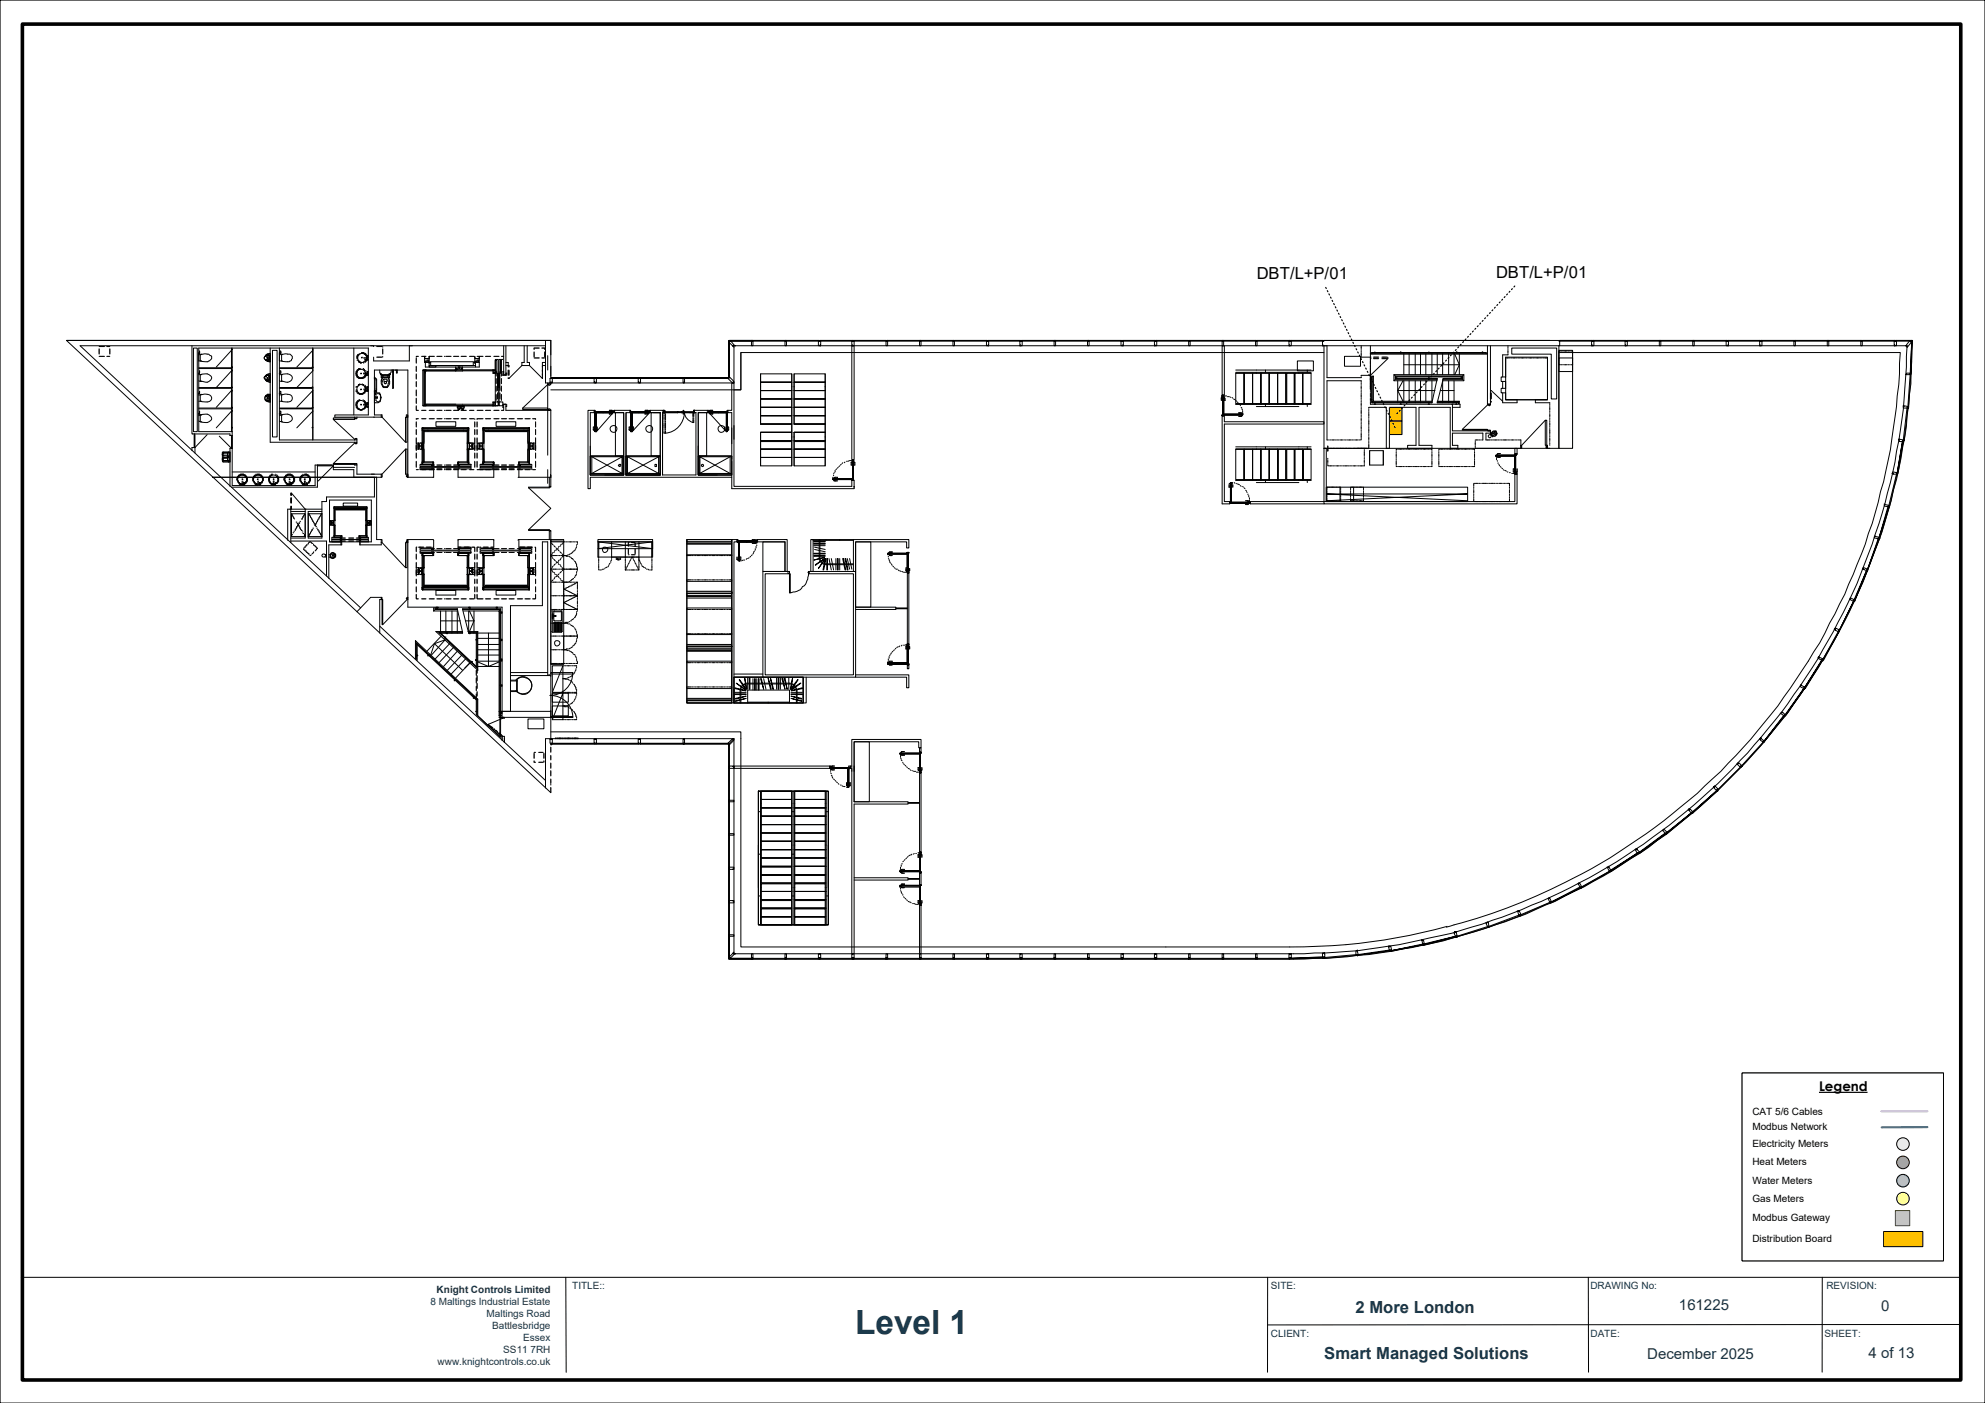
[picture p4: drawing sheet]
<svg xmlns="http://www.w3.org/2000/svg" width="420mm" height="297mm" viewBox="0 0 420 297" stroke-linecap="round" stroke-linejoin="round" font-family="sans-serif">
<defs><g id="words">
<text font-size="7.1" fill="#153446" x="180.9" y="282.3">Level 1</text>
<g font-size="3.5">
<text x="265.9" y="59.1">DBT/L+P/01</text>
<text x="316.5" y="58.8">DBT/L+P/01</text>
</g>
<g font-size="3.5" fill="#153446">
<text x="286.8" y="277.8">2 More London</text>
<text x="280.2" y="287.6">Smart Managed Solutions</text>
</g>
<g font-size="3.2" fill="#153446">
<text x="355.2" y="277.3">161225</text>
<text x="398.1" y="277.6">0</text>
<text x="348.5" y="287.7">December 2025</text>
<text x="395.4" y="287.4">4 of 13</text>
</g>
<text font-size="2.8" x="384.9" y="231">Legend</text>
<g font-size="2.1">
<text x="370.8" y="235.9">CAT 5/6 Cables</text>
<text x="370.8" y="239.3">Modbus Network</text>
<text x="370.8" y="242.8">Electricity Meters</text>
<text x="370.8" y="246.6">Heat Meters</text>
<text x="370.8" y="250.5">Water Meters</text>
<text x="370.8" y="254.4">Gas Meters</text>
<text x="370.8" y="258.5">Modbus Gateway</text>
<text x="370.8" y="262.9">Distribution Board</text>
</g>
<g font-size="2.1" fill="#153446">
<text x="92.4" y="273.6">Knight Controls Limited</text>
<text x="121.1" y="272.9">TITLE::</text>
<text x="268.9" y="272.9">SITE:</text>
<text x="336.5" y="272.9">DRAWING No:</text>
<text x="386.4" y="272.9">REVISION:</text>
<text x="91.1" y="276.1">8 Maltings Industrial Estate</text>
<text x="103" y="278.7">Maltings Road</text>
<text x="104.1" y="281.2">Battlesbridge</text>
<text x="106.5" y="286.3">SS11 7RH</text>
<text x="110.7" y="283.8">Essex</text>
<text x="268.9" y="282.9">CLIENT:</text>
<text x="336.5" y="283">DATE:</text>
<text x="386.1" y="283">SHEET:</text>
<text x="92.6" y="288.8">www.knightcontrols.co.uk</text>
</g>
</g></defs>
<path d="M0 0h420v297h-420z" fill="none" stroke="#000" stroke-width=".25"/>
<path d="M4.7 5.1h410.2v287h-410.2z" fill="none" stroke="#000" stroke-width=".76"/>
<path d="M4.5 270.4h410.4M119.7 270.4l.1 20.1M268.2 270.4v20.1M336.1 270.4v20M385.6 270.4l-.1 20M415 280.3l-146.8 .1" fill="none" stroke="#000" stroke-width=".21"/>
<path d="M368.6 227.1h42.6v39.8h-42.6z" fill-rule="evenodd" fill="#fff"/>
<path d="M368.6 227.1h42.6v39.8h-42.6z" fill="none" stroke="#000" stroke-width=".21"/>
<path d="M384.9 231.2h10.2" fill="none" stroke="#000" stroke-width=".25"/>
<path d="M398.1 235.2h9.7" fill="none" stroke="#f0f" stroke-width=".44"/>
<path d="M401 256.2h3.1v3.2h-3.1z" fill-rule="evenodd" fill="#cadaa9"/>
<path d="M401 256.2h3.1v3.2h-3.1z" fill="none" stroke="#50632a" stroke-width=".21"/>
<path d="M398.6 260.7h8.2v3.2h-8.2z" fill-rule="evenodd" fill="#ffc000"/>
<path d="M398.6 260.7h8.2v3.2h-8.2z" fill="none" stroke="#000" stroke-width=".21"/>
<path d="M407.8 238.6h-9.7" fill="none" stroke="#0070c0" stroke-width=".44"/>
<circle cx="402.6" cy="242.2" r="1.33" fill="#ebf1df"/>
<circle cx="402.6" cy="242.2" r="1.33" fill="none" stroke="#000" stroke-width=".21"/>
<circle cx="402.6" cy="246" r="1.33" fill="#ff7c80"/>
<circle cx="402.6" cy="246" r="1.33" fill="none" stroke="#000" stroke-width=".21"/>
<circle cx="402.6" cy="249.9" r="1.33" fill="#8db1e2"/>
<circle cx="402.6" cy="249.9" r="1.33" fill="none" stroke="#000" stroke-width=".21"/>
<circle cx="402.6" cy="253.7" r="1.33" fill="#ff9"/>
<circle cx="402.6" cy="253.7" r="1.33" fill="none" stroke="#000" stroke-width=".21"/>
<path d="M368.6 227.1h42.6v39.8h-42.6z" fill-rule="evenodd" fill="#fff"/>
<path d="M368.6 227.1h42.6v39.8h-42.6z" fill="none" stroke="#000" stroke-width=".21"/>
<path d="M384.9 231.2h10.2" fill="none" stroke="#000" stroke-width=".25"/>
<path d="M398.1 235.2h9.7" fill="none" stroke="#f0f" stroke-width=".44"/>
<path d="M401 256.2h3.1v3.2h-3.1z" fill-rule="evenodd" fill="#cadaa9"/>
<path d="M401 256.2h3.1v3.2h-3.1z" fill="none" stroke="#50632a" stroke-width=".21"/>
<path d="M398.6 260.7h8.2v3.2h-8.2z" fill-rule="evenodd" fill="#ffc000"/>
<path d="M398.6 260.7h8.2v3.2h-8.2z" fill="none" stroke="#000" stroke-width=".21"/>
<path d="M407.8 238.6h-9.7" fill="none" stroke="#0070c0" stroke-width=".44"/>
<circle cx="402.6" cy="242.2" r="1.33" fill="#ebf1df"/>
<circle cx="402.6" cy="242.2" r="1.33" fill="none" stroke="#000" stroke-width=".21"/>
<circle cx="402.6" cy="246" r="1.33" fill="#ff7c80"/>
<circle cx="402.6" cy="246" r="1.33" fill="none" stroke="#000" stroke-width=".21"/>
<circle cx="402.6" cy="249.9" r="1.33" fill="#8db1e2"/>
<circle cx="402.6" cy="249.9" r="1.33" fill="none" stroke="#000" stroke-width=".21"/>
<circle cx="402.6" cy="253.7" r="1.33" fill="#ff9"/>
<g fill="none" stroke="#000" stroke-width=".21">
<path d="M14.1 72.1h102.4zM21 75.4h1.1M21 73.4h1.1M21 73.8v1.2M22.6 75.4h.6M22.6 73.4h.6M23.2 73.8v1.2M40.6 73.2v18.7h8.1v.3h.4M40.9 73.7h.8v17.7h-.8zM42.1 76.4h.6M42.1 77.8h6.9v.2h-6.9M42.1 79.1h.1"/>
<path d="M42.1 79.3h.6M42.2 74.3v.5h-.1M42.2 78.5v.5h-.1M42.4 75.1l.3-.1a1.98 1.98 0 0 1 2.1 .4 1.23 1.23 0 0 1-1.7 1.1l-.7-.1zM42.7 75l-.6 .1M49 77.7h.1zM49 78.5v3.7h-6.9M49 73.7v.3h.1M49 78.5h.1M49 78.5l-3.2 3.5M49 74.2l-3.2 3.5M49.1 74h-.1v3.7h.1"/>
<path d="M49.1 74v3.8M49.1 77.7h-.1v.6h.1M49.1 73.7v.3M49.1 77.7v14.5M56.2 79.6l.5-.3 .3 .3M56.2 79.6l-.1 .1a.62 .62 0 0 0 .3 .9l.8 .3M56.2 79.6l.2-.2a.6 .6 0 0 1 .6 .5M56.2 76.1l.7 .1 .1-.1M56.2 75.4l.3-.2h.5v.9M56.2 75.4l.5-.1 .3 .3M56.2 76.1l.5 .3 .3-.3M56.5 79.9h.2v.2z"/>
<path d="M56.6 75.6h.1v.3zM56.9 75.3l-.3-.1-.4 .2M56.9 75.1l.1 .3M57 79.6v.9h-.5l-.3-.2M57 79.6l-.4-.1-.4 .3M57 75.9l-.3 .3-.5-.1M57.2 79.1l-.8 .2-.2 .3M57.2 74.8a1.16 1.16 0 0 0-1.3 1.1l.4 .4 .9 .3M57.2 73.7v19.9h17.8M57.7 74.2h.9v18.3h-.9zM59.1 79h.3v-.5h-.1v.5M59.1 76.4h.6"/>
<path d="M59.1 77.8h6.9v.2h-6.9M59.1 73.7v19.4h15.9M59.1 74.8h.2M59.1 79.1h.2M59.1 79.3h.6M59.3 74.8v-.5h.1v.5M59.4 74.6l-.1 .2M59.6 75.1l.3-.1a1.69 1.69 0 0 1 1.9 .4 .99 .99 0 0 1-1.3 1.2l-.9-.2zM59.7 75l-.6 .1M66 77.7h.2zM66.2 74v3.8zM66.2 78.5v3.5z"/>
<path d="M66.2 73.7v.3M66.2 77.7v.8l-3.4 3.5M66.2 74.2l-3.4 3.5M74.9 73.7v14.1M75.3 79.1l.2 .2v.5l.2 .1h.5M75.5 75.3v.6M75.5 78.3l-.2 .3v.8l.2 .2M75.5 76.2h.3M75.7 79.6v.2h.1M75.7 78.2l-.2 .8M75.8 76.4l.2 .3h.5M75.8 78h.4"/>
<path d="M75.8 75l-.1 .1v.8M76 75.1l-.3 .2M76 76.4v.2h.2M76.2 78.2h-.4v.1M76.2 74.8v.2M76.2 76.7l.3 .2M76.3 79l.2 .1zM76.3 78v.2M76.5 74.6h.5a.6 .6 0 0 1 .4 .7l.4 .3M76.5 74.8h.5l.3 .3M76.5 75.7l.1-.1v.2zM76.8 78h.2"/>
<path d="M77 76.6v.3M77 78.2v.1M77 79.9v.2M77 75.8h.9M77.1 78.2v.3h.3M77.3 79.4l-.2 .5h-.5l-.1 .2M77.3 79.4h.5M77.3 79.6l-.3 .2M77.3 78.8h.1M77.4 76.1l-.1 .6M77.4 79v.6M77.4 79.3l-.1 .1"/>
<path d="M77.6 75.1v1.1l-.2 .4M77.8 75.3h-.2l.2 .1M77.8 78.6v.2h.1M77.8 78.6h-.2v.2h.2M77.8 75.6h.1M77.8 75.3v.1M77.8 75.6l-.2 .5M77.8 79v.1M77.8 76.1h-.5v.1h.5M77.8 78.6h.1M77.8 75.3h.1M77.8 75.4h.1"/>
<path d="M77.8 79.3l-.5 .1M77.9 76.1h-.1v.1h.1M77.9 79.3h-.1v.1h.1M77.9 79h-.9v.1h.9M78.4 73.2h.7v.2M79.2 79.8v.5zM79.2 79.9l.5 .4v2.4l-.2 .1M79.7 75.6h1.1M79.7 73.4h1.1M80.3 78.3v.7l.5 .3h1.5v-.2h.3l.2-.3v-.5M80.5 79.1l.3 .5h.2v-.2M80.7 79.1v.2l.3 .1"/>
<path d="M80.7 79.6h1.7v.3h-1.7zM80.8 79.9l-.1 .8M81 79.9a1.41 1.41 0 0 0 .3 2.1h.3a.97 .97 0 0 0 .8-.6 .97 .97 0 0 0-.1-1l-.2-.5M81 79.4h.1v.2M81 73.4v.1M81 73.8v1.2M81 75.4v.2M82 79.4v.2M82.3 79.3v.1h-1.2M82.3 79.9l.1 .8M82.4 79.1v.3l-.3 .2M82.6 79.1v.2h-.5"/>
<path d="M82.9 78.3h.5zM83.1 78.3v.5zM83.1 78.6h.1v3.6h-.1zM83.2 78.3v.5zM83.7 78.3h.3zM83.7 78.3l.2 .2h.1v-.2M83.9 78.5v.5h.1v-.5M86.6 73.2v3.2h-7.5v-.8M88.1 75.8v1.1M88.1 77.5v1.1M88.1 79.1v1.2M88.5 75.4h-.4v.2"/>
<path d="M89.2 75.4h.9M89.5 78.5v-.2h.3v.2M89.8 75.4v1.3h1.3M89.8 75.6l.2 .3h.8M89.8 78.3v7.6M90 76.4h.6v.2h-.6zM90 78.3h.1v.2h-.1zM90.3 76.2h.5M90.8 77.4h1.4v.3h-1.4zM90.8 75.4v.5h-1M90.8 77.4h9.8M90.8 75.4h1.1"/>
<path d="M90.8 75.4v2.3M91.1 77.4v-.8h9v.8M92.4 75.4h1.1M94 75.4h.2M94.3 75.4h1.2M95.9 75.4h1.2M96.3 78.3h.1v.2v-.2zM96.4 78.2h1.5zM96.4 78.5h1.5zM96.4 77.7v.3h.3v.2h-.3zM96.4 78.5v-.2h-6.9v7.6h.6M97.1 77.7v.3h.1v-.3"/>
<path d="M97.6 75.4h1.1M97.7 77.7l-.1 .5h.3v-.5M97.9 78.3v.2zM97.9 78.5v-.2h6.9v.7M99.3 75.4h1M100.3 76.7h1.1M100.5 75.4l.1 .5h.8h-.9zM100.5 75.9v1h.1M100.5 76.6h.1v1.1M100.6 76.4h.7v.2h-.7zM100.9 75.4h1.3M100.9 76.2h.5"/>
<path d="M101.4 75.4v2.3h-11.4v-1M102.7 75.4h1.1M104.3 78.5v.5h.5M104.3 78.5v-.2h.2v.7h-.2h.5M104.3 78.5h-14.3v7.4l.1-.2M104.5 75.4h1.1M104.6 78.5v-.2h.2v.2M104.6 78.8v.2h.2v-.2M104.8 76.2h.3v2.8h-.3zM104.8 76.1h.6v9.8h-.6zM105 78.5v1.1M105.1 78.6v.4z"/>
<path d="M105.3 79h.1v3h-.1zM105.6 79h.2v3h-.2zM105.8 78.6h.1v.4h-.1zM105.9 76.2h.2v2.8h-.2zM106.1 79v.6M106.1 75.4h.5M106.4 76.1h-.8v9.8M106.6 73.2v6.1h.4M107 76.7h.5v.7h-.5M107 73.2v6.2h-.6v-.8h.2M107 79h.2v.4M107.5 79.9v.2h.2"/>
<path d="M107.5 77.7v-.3h.2v.3M107.5 78.3v1.1M107.7 78.3v1.1M107.7 79.9v.2M110.4 77.4l-2.7 2.7M110.9 73.2v3.5h-.5v.7M111.5 73.2v3.5h.5v.7h-1.6M112 77.4l2.8 2.7v-2.7M113 74.5v1.1M113 75.8h1.1M114.1 73.7h-1.1v.3M114.6 73.7h.6v.3"/>
<path d="M114.6 75.8h.6M115.2 74.5v1.1M115.4 76.7h-.6v.7h.6M115.4 72.1v9h39.9v-7.9M115.4 73.2h-98.4l59.3 55.5M115.9 75.3v3M116.5 79.9h37.7v-7.8h250.4l-.1 4.5a146.2 146.2 0 0 1-2.3 20.4 131.8 131.8 0 0 1-41 72.4 115 115 0 0 1-18.2 13.7 109 109 0 0 1-18.1 9.4l-2.1 1a149.3 149.3 0 0 1-24.2 7.1l-4.5 .8a125.8 125.8 0 0 1-20.4 1.6h-119.5v-45.5M116.7 79.9h9.2zM116.7 79.9v.2h.2h-.2v-.2h.2zM116.7 79.9h9.2v.2h-9.2zM125.9 79.9v.2h-.2h.2zM126 79.9v.2h.2h-.2z"/>
<path d="M126 79.9h9.2h-6.9M126.2 79.9h9v.2h-9zM135.2 79.9v.2h-.2h.2zM135.4 79.9h.1v.2h-.1zM135.5 79.9h9.2h-7.1M135.5 79.9h9v.2h-9zM144.5 79.9v.2v-.2h.2zM144.7 79.9h9.3zM144.7 79.9h.1v.2h-.1zM144.8 79.9h9.4v.2h-9.4zM154 79.9h.2zM154.2 79.6l.1 .3z"/>
<path d="M154.2 72.2h.1v.2zM154.3 79.8v.1zM154.3 72.1l.2 .1zM154.3 72.2h.2zM154.3 72.2v7.7l-.3 .2 1 1h.3v-.4l-1-.9M154.3 72.4l.4-.2 .8 1h.1h-.3M154.3 72.2v.3l.8 .9v-.2l.2 .3M154.3 72.2h4.7M155.3 73.2h248.2a130.9 130.9 0 0 1-5.9 37.6 130.1 130.1 0 0 1-19.3 38.2 130.5 130.5 0 0 1-73.4 49 128.4 128.4 0 0 1-31.2 3.9h-118.4M156.8 74.6v7.9h-1.5M159 72.1v.1zM159 72.1h.2v.1h-.2z"/>
<path d="M159 72.2h.3v1h-.3zM159.2 72.1h7zM159.2 72.1l.1 .1zM159.3 72.2h6.8zM159.3 72.1v.1zM160.9 79.1h6.6v1.8h-6.6zM160.9 79.1v1.8h6.6v-1.8M166.1 72.1v.1zM166.1 72.1l.1 .1zM166.1 72.2h.3v1h-.3zM166.2 72.1h7.1zM166.2 72.1h.2v.1h-.2z"/>
<path d="M166.4 72.2h6.8zM166.4 72.1v.1zM168 79.1h6.6v1.8h-6.6zM168 79.1v1.8h6.6v-1.8M173.2 72.1v.1zM173.2 72.2h.1v-.1v.1zM173.2 72.2h.4v.8h-.1v.2h.1h-.4zM173.5 72.2h6.9zM173.5 72.1h6.9zM173.5 72.1v.1h.1h-.1zM173.5 72.1v.1zM180.2 73.2h.5v24.1h-.5z"/>
<path d="M180.2 72.1h.2v.1h-.2zM180.2 72.2h.2v-.1v.1zM180.2 72.2h.5v1h-.5h.2v-.2h-.2zM180.6 72.2h6.9zM180.6 72.1h6.9zM180.6 72.1l.1 .1zM187.5 72.1v.1zM187.5 72.2h.3v1h-.3zM187.6 72.1h7.1zM187.6 72.1h.2v.1h-.2zM187.8 72.2h6.8zM187.8 72.1v.1z"/>
<path d="M194.6 72.1v.1zM194.6 72.1l.1 .1zM194.6 72.2h.3v1h-.3zM194.7 72.1h7.1zM194.7 72.1h.2v.1h-.2zM194.9 72.2h6.7zM194.9 72.1v.1zM201.6 72.1v.1zM201.6 72.1h.2v.1h-.2zM201.6 72.2h.3v1h-.3zM201.9 72.2h7zM201.9 72.1h7z"/>
<path d="M201.9 72.1v.1zM208.7 72.1l.2 .1zM208.7 72.2h.5v.8h-.2v.2h.2h-.5zM208.9 72.1l-.2 .1zM209 72.2h7zM209 72.1h7zM209 72.1l.2 .1zM209 72.1v.1zM215.8 72.2h.2v-.1v.1zM215.8 72.2h.5v1h-.5h.2v-.2h-.2zM216 72.1v.1zM216.1 72.1h7.1z"/>
<path d="M216.1 72.1v.1h.2h-.2zM216.3 72.2h6.7zM216.3 72.1v.1zM223 72.1v.1zM223 72.1h.2v.1h-.2zM223 72.2h.3v1h-.3zM223.2 72.1h7.1zM223.2 72.1l.1 .1zM223.3 72.2h6.8zM223.3 72.1v.1zM230.1 72.1v.1zM230.1 72.1h.2v.1h-.2z"/>
<path d="M230.1 72.2h.3v1h-.3zM230.3 72.1h7zM230.3 72.1h.1v.1h-.1zM230.4 72.2h6.8zM230.4 72.1v.1zM237.2 72.1v.1zM237.2 72.2h.5v.8h-.2v.2h.2h-.5zM237.3 72.1l-.1 .1zM237.5 72.2h6.9zM237.5 72.1h6.9zM237.5 72.1v.1h.2h-.2zM237.5 72.1v.1z"/>
<path d="M244.3 72.1h.1v.1h-.1zM244.3 72.2h.1v-.1v.1zM244.3 72.2h.4v1h-.4h.1v-.2h-.1zM244.6 72.2h6.9zM244.6 72.1h6.9zM244.6 72.1v.1h.1h-.1zM244.6 72.1h.1v.1h-.1zM251.5 72.1v.1zM251.5 72.2h.3v1h-.3zM251.7 72.1h7zM251.7 72.1l.1 .1zM251.8 72.2h6.8z"/>
<path d="M251.8 72.1v.1zM258.6 73.2h.4v10.4h-.4zM258.6 72.1v.1zM258.6 72.1l.1 .1zM258.6 72.2h.3v1h-.3zM258.7 72.1h7.1zM258.7 72.1h.2v.1h-.2zM258.9 72.2h6.8zM258.9 72.1v.1zM261.5 79h1.7v6.4h-1.7zM261.5 79h1.7v6.6h-1.7h15.9h-1.8v-6.6h1.8M261.5 78.3h15.9"/>
<path d="M261.5 78.8h15.9M263.2 79h1.8v6.6h-1.8zM263.2 79h1.8v6.4h-1.8zM265 79h1.8v6.4h-1.8zM265.7 72.1v.1zM265.7 72.1h.1v.1h-.1zM265.7 72.2h.3v1h-.3zM265.8 79h-.8v6.6h.8M265.8 79h1M266 72.2h6.9zM266 72.1h6.9zM266 72.1v.1z"/>
<path d="M266.8 79h1.8v6.4h-1.8zM266.8 79h3.5M266.8 79v6.6h3.5v-6.6M266.8 79v6.6M267.7 78.3v.5M268.6 79h1.7v6.4h-1.7zM268.6 79v6.6M270.3 79h1.8v6.6h-1.8zM270.3 79h1.8v6.4h-1.8zM270.3 79v6.6M272.1 79h1.8v6.6h-1.8zM272.3 79h1.6v6.4h-1.6z"/>
<path d="M272.7 72.1h.2v.1h-.2zM272.7 72.2h.2v-.1v.1zM272.7 72.2h.5v1h-.5h.2v-.2h-.2zM273.1 72.2h6.9zM273.1 72.1h6.9zM273.1 72.1l.1 .1zM274 79h1.6v6.4h-1.6zM274.5 76.4h3.4v2.1h-3.4zM274.8 79h-.9v6.6h.9M274.8 79h.8v6.6M275.6 79h1.8v6.4h-1.8zM276.6 78.3v.5"/>
<path d="M279.8 72.2l.2-.1zM280 72.1v.1zM280.1 72.1h47.8zM280.1 72.2h-.3v.8h.2v.2h-.2h.3v21.7h.7M280.1 74.6h-123.3v7.9h-40.3M280.8 73.2v6.7h7.2v-.1M284.5 75.4h3.4v2.1h-3.4zM288 75.4v.2h2.1M288 73.2v.6M288 74v.2M288 74.3v.2M288 74.6v.7"/>
<path d="M290 73.2v9.5M290 75.9h.1M290.3 74.8v-.2h24.1v.2M290.6 79.6l-.3 .2v5.4h12.7M290.6 75.6h1.1M290.6 75.9h1.1M290.9 74.6v.2zM290.9 74.5v.1zM292.4 75.6h1.1M292.4 75.9h1.1M293.6 75.6v.3l-3.6 3.5h-2v.2M294.9 79.3l.3 .3"/>
<path d="M295.2 79.9h.4zM295.2 79.9v.4h8.9h-8.9v-.7h14.2v.7h-4.2h4.2M295.2 79.6v.5h8.9l-1.1 5.1M295.2 79.8h14.2M295.2 79.6h14.2M296.4 74.5v.1zM296.4 74.6v.2zM296.4 74.5v.1M297 77.2h11.8M297 74.6v.2M297 75v4.3M298.1 74.6v.2"/>
<path d="M298.1 75v4.3M299.4 74.6v.2M299.4 75v4.3M300.6 74.6v.2M300.6 75v4.3M301.7 74.6v.2M301.7 75v4.3M302.3 79.9v.2zM302.3 79.6v.2zM302.3 79.8v.1zM302.3 74.6v.2zM302.3 74.5v.1z"/>
<path d="M303 74.6v.2M303 75v4.3M304.1 74.6v.2M304.1 75v4.3M305.2 74.6v.2M305.2 75v4.3M306.5 74.6v.2M306.5 75v4.3M307.6 74.6v.2M307.6 75v4.3M307.8 75l1 2.2M308.1 74.5h.2v.1h-.2z"/>
<path d="M308.3 74.6v.2zM308.8 77.2l-1 2.1M308.8 74.6v.2M308.8 75v4.3M309.1 79.9h.3zM309.4 79.6v.7M309.7 79.3l-.3 .3M313.6 74.5l.1 .1zM313.7 74.6v.2zM314.7 74.8h-24.7v.2h24.7M314.7 73.2v12.4h.7v-12.4M317.6 79.8h1v.9h-1z"/>
<path d="M318.6 79.8v-4.2h8.8v9h-8.8M318.6 75.8h.6M319.1 75v.1h-1.2v4.7M319.1 73.2v.2M319.1 73.5v.2M319.1 73.8v.2M319.1 74.2v.6M319.4 75.8h.1M319.7 75.8h.2M319.9 73.7h9.5v10.7h-1.2v-9.4h-8.3zM320 75.8h.7M320.8 75.8h.2"/>
<path d="M321.2 75.8h.1M321.5 75.8h.1M321.8 75.8h.6M322.6 75.8h.2M322.9 75.8h.2M323.2 75.8h.2M323.6 75.8h.6M324.4 75.8h.1M324.7 75.8h.2M325 75.8h.7M325.8 75.8h.2M326.1 75.8h.2"/>
<path d="M326.5 75.8h.1M326.8 75.8h.6v8.8h-8.8v-1.4v1.4h2.4v.6h-3.1v-2M329.8 74.2h2.9v20.7h-2.9zM329.8 75.8h2.9v2.8h-2.9zM329.8 76.9v.3h.4M329.8 72.2h.2v1h-.2v21.7h-2.4v-.6M330 72.2h6.9zM330 72.1h6.9zM330 72.1v.1zM330.2 74.3h-.4v.3h72.3a141.5 141.5 0 0 1-6 36.2l-.8 2.1a105.9 105.9 0 0 1-8.2 19l-1 2.1a159.7 159.7 0 0 1-11.4 17.2 122.7 122.7 0 0 1-17.4 18.2 129.6 129.6 0 0 1-51.3 26.9M330.3 74.3h.2M330.3 77.2h.2"/>
<path d="M330.6 74.3h.2M330.6 77.2h.2M331 74.3h.6M331 77.2h.6M331.8 74.3h.1M331.8 77.2h.1M332.1 74.3h.1M332.1 77.2h.1M332.4 74.3h.3v.3M332.7 74.8v.2M332.7 75.1v.2M332.7 75.4v.7"/>
<path d="M332.7 76.2v.2M332.7 76.6v.1M332.7 76.9v.3h-.3M336.8 72.1h.1v.1h-.1zM336.8 72.2h.1v-.1v.1zM336.8 72.2h.4v1h-.4h.1v-.2h-.1zM337.1 72.2h6.9zM337.1 72.1h6.9zM337.1 72.1v.1h.1h-.1zM337.1 72.1h.1v.1h-.1zM343.8 72.2h.5v1h-.5h.2v-.2h-.2zM344 72.1v.1z"/>
<path d="M344 72.1l-.2 .1zM344.2 72.1h7zM344.2 72.1l.1 .1zM344.3 72.2h6.8zM344.3 72.1v.1zM351.1 72.1v.1zM351.1 72.1l.1 .1zM351.1 72.2h.3v1h-.3zM351.2 72.1h7.1zM351.2 72.1h.2v.1h-.2zM351.4 72.2h6.8zM351.4 72.1v.1z"/>
<path d="M358.2 72.1v.1zM358.2 72.1h.1v.1h-.1zM358.2 72.2h.3v1h-.3zM358.3 72.1h7.1zM358.3 72.1l.2 .1zM358.5 72.2h6.9zM358.5 72.1v.1zM365.2 72.1h.2v.1h-.2zM365.2 72.2h.2v-.1v.1zM365.2 72.2h.5v.8h-.1v.2h.1h-.5zM365.6 72.2h6.9zM365.6 72.1h6.9z"/>
<path d="M365.6 72.1l.1 .1zM372.3 72.1l.2 .1zM372.3 72.2h.5v1h-.5h.2v-.2h-.2zM372.5 72.1l-.2 .1zM372.6 72.2h7zM372.6 72.1h7zM372.6 72.1v.1h.2h-.2zM372.6 72.1h.2v.1h-.2zM379.6 72.1v.1zM379.6 72.2h.3v1h-.3zM379.7 72.1h7.1zM379.7 72.1h.2v.1h-.2z"/>
<path d="M379.9 72.2h6.7zM379.9 72.1v.1zM386.6 72.1v.1zM386.6 72.1h.2v.1h-.2zM386.6 72.2h.3v1h-.3zM386.8 72.1h7.1zM386.8 72.1l.1 .1zM386.9 72.2h6.8zM386.9 72.1v.1zM393.7 72.1v.1zM393.7 72.1l.2 .1zM393.7 72.2h.3v1h-.3z"/>
<path d="M394 72.2h6.9zM394 72.1h6.9zM394 72.1v.1zM400.8 72.2h.5v1h-.5h.1v-.2h-.1zM400.8 72.2h.1v-.1v.1zM400.8 72.1h.1v.1h-.1zM401.1 72.1h.2v.1h-.2zM401.1 72.1v.1h.2h-.2zM401.1 72.1h3.5zM401.1 72.2h3.5zM403.4 79h.8v.3h-1zM404 72.2h.3v.3l-.8 1v-.3h-.3h.2z"/>
<path d="M404.2 79l.1 .1zM404.2 79.3h.1zM404.2 79.1l-.5 7zM404.2 79.3h.1M404.3 72.1h.2v.1h-.2zM404.3 72.1v.1zM404.3 72.2h.2v.2h-.2zM404.3 79.1l-.5 7.1zM404.5 72.4l-.2 6.6h-.1zM404.5 72.2l-.2 6.9 .3-6.9M41.1 92h.2v2.7h-.2zM41.3 94.7h-.7v.7"/>
<path d="M41.3 94.7v1.2M42.1 80.6l.6 .1M42.1 89.1l.6 .2M42.1 87.5h.1M42.1 87.8h.4M42.1 82h7M42.1 86.4h6.9v.1h-6.9M42.1 84.9h.6M42.2 87v.7h-.1M42.2 82.8v.5h-.1M42.4 80.6l.3 .1a1.21 1.21 0 0 0 1.3 .1 1.21 1.21 0 0 0 .7-1.1 1.85 1.85 0 0 0-2.3-.4v1.4M42.4 83.6l1.1-.2a.99 .99 0 0 1 1.2 1.2 2.08 2.08 0 0 1-2.3 .3z"/>
<path d="M42.4 87.8l.7-.1a1.2 1.2 0 0 1 1.6 1.2 1.85 1.85 0 0 1-2.3 .4zM42.7 83.5l-.6 .1M42.7 87.8l-.6 .2M43.8 92l-2.5 2.7M46.4 92.3l2.6 2.6M47 95.7h1.7v2.1h-1.5v-.2h-.2zM47 97.1l.2 .4h1M47 96.2v.1h1.2M47 96.2l.2 .3h1M47.2 95.7v1.9h1.3v-1.9M48 96.7h.3M48.2 96.7h.1z"/>
<path d="M48.2 97.5h.1v.3M48.2 96.3l.1 .4M48.2 97h-1l-.2 .1M48.2 95.9h-1l-.2 .3M48.2 96.8h-1l-.2 .3M48.2 96.5h.1v.2M48.2 96.5h.1v.3h-.1M48.2 95.9v.4M48.2 96.5v.3M48.2 97v.5M48.3 96.7l-.1 .3M48.3 95.7v.2h-.1"/>
<path d="M48.3 96.7v.1h-.1M49 81.9l.1 .1h-.1zM49 90.4l.1 .2h-.1zM49 86.2h.1zM49 82v.7h.1h-.1M49 82.7v3.5l.1 .2M49 87h.1M49 87v4.4M49 92.2v2.7M49 90.6h.1M49 87l-3.2 3.6M49 82.7l-3.2 3.5"/>
<path d="M49.1 86.2h-.1v.7h.1M49.1 92.2v2.7h-.1M49.1 92.3v10.5h17.6v-4.4h.5v4.7h-18.2M49.1 94.9h-.4v8M49.1 99.9h17.6M56.2 80.3a.42 .42 0 0 0 .4 .2 .42 .42 0 0 0 .4-.2M56.2 84l.5-.2 .3 .3M56.2 84l.4-.3 .4 .3M56.2 84.6l.4 .2 .4-.2M56.2 84.6l.5 .3 .3-.3M56.2 84l.3-.3h.5v.9M56.5 83.6a.72 .72 0 0 0-.4 .8 .72 .72 0 0 0 .6 .6l.5 .1"/>
<path d="M56.5 83.5h.7M56.6 84.2l.1-.1v.3zM56.6 84.1h.1v.3zM57 80.1l-.3 .3h-.4l-.1-.1M57 84.4l-.3 .4-.5-.2M59.1 86.4h6.9v.1h-6.9M59.1 82h6.9v.2h-6.9M59.1 80.6l.6 .1M59.1 83.3h.3v-.5h-.1v.5M59.1 87.5h.2v-.5h.1v.5l-.3 .2M59.1 89.1l.6 .2M59.1 87.8h.5"/>
<path d="M59.1 84.9h.6M59.6 80.6a1.38 1.38 0 0 0 2.2-.7 1.61 1.61 0 0 0-2.2-.6v1.4M59.6 83.6l.9-.2a1.12 1.12 0 0 1 1.3 .9 1.17 1.17 0 0 1-1.6 .8l-.6-.2zM59.6 87.8a1.52 1.52 0 0 1 2.2 .8 1.61 1.61 0 0 1-2.2 .7zM59.7 83.5l-.6 .1M59.7 87.8l-.6 .2M66 86.2h.2zM66.1 90.4l.1 .2h-.2zM66.1 81.9l.1 .1h-.2zM66.2 82.7v3.7zM66.2 82v.7l-3.4 3.5M66.2 86.2v6.9"/>
<path d="M66.2 87l-3.4 3.6M70.5 98.1h4.5v.2h-4.5zM70.5 88.5h4.5v.3h-4.5zM70.5 98.9h4.5M70.5 88.8l4.5 4.2M75 98.3l.5-.2v.3h-.5zM75 93.6h.5v.3h-.3zM75 88.3l.2 .3h.3v-.3M75 93l.5-.2v.3h-.5zM75 93.8l-4.5 4.3M75.3 86.2h.2M75.3 85.7l.2 .2v.5l.3 .3h1"/>
<path d="M75.3 82.7l.2 .3M75.3 82.5h.2M75.5 98.4v2h5.2M75.5 82.7v.1M75.5 84.9l-.2 .3v.9M75.5 93.1v.5M75.5 83.2l.5 .1M75.7 84.8l-.2 .8M75.7 86.2l.1 .3 .4 .2M75.7 81.9h-.4v.1M75.8 80.1h1M75.8 81.5h.2"/>
<path d="M76 83.5h.8M76.2 86.9h.4M76.2 84.8l-.4 .1M76.2 84.6l-.4 .2M76.2 81.4h-.4v.3M76.2 81.2l-.2 .2M76.3 85.6l.2 .1h-.2zM76.3 82.3h.2l-.2 .2zM76.6 81.2v.2M76.8 81.5v-.1l.2 .1M76.8 84.6l.2 .2M77 82.5h.9"/>
<path d="M77 82.3h.9M77.1 81.7l.3 .5M77.1 84.8v.3l.3 .5M77.3 81.5l.1 .8M77.3 86.1l-.2 .4-.5 .2M77.3 83l-.5 .3h-1.1M77.3 86.1h.5M77.3 86.1l.5 .1M77.3 84.9l.1 .3v1M77.3 86.2l-.3 .3M77.3 83.2l-.3 .1M77.4 85.9l-.1 .2"/>
<path d="M77.6 81.9h.2v.3h-.2zM77.6 85.2v.2M77.8 85.2h-.2v.2h.2M77.8 85.2h.1M77.8 82.7h-.5v.1h.5M77.8 82h.1M77.8 82.3v.2M77.8 85.2v.2M77.8 85.6v.1M77.8 85.4h.1M77.8 81.9h.1M77.9 86.1h-.1v.1h.1"/>
<path d="M77.9 82.7h-.1v.1h.1M77.9 85.6h-.9v.1h.9M79.2 82.7v.5zM79.2 83.2h1.1l.2 .4M79.2 80.1l.3 .2v2.4l-.3 .1h.5v.2h-.5v-.3M79.4 83.3h.1v.2h-.1zM79.5 83.6l-.1 .5 .1 .3a.55 .55 0 0 0 .5 .7l.5-.5v-1M79.5 83.5l.5-.2 .5 .3M79.7 84.1h.2v.2h-.2zM79.7 84h.2v.3h-.4zM80.5 83.6a1.71 1.71 0 0 1-.2 1.5l-.3 .1h-.8M80.7 87.8v.5"/>
<path d="M80.8 88.3h-10v-.5h7.1v-14.1h-35.8v17.7h7M80.8 88.3v-.5h-1.6v-9.5h7.1v22.7M80.8 88.3l5 5.3M81 80.4a.7 .7 0 0 1 1.1 .3l.2 .2-.2 .3a.64 .64 0 0 1-.3 .6 .64 .64 0 0 1-.7 .1 1 1 0 0 1-.1-1.3zM81.3 80.6v.5l.2 .1 .3-.1v-.5M81.3 80.7h.5M85.8 88.3h.3v5.3h-.3zM85.8 95.1h.3v5.6l-.1 .2 .3 .1M85.8 95.1v5.3h.5M85.8 95.1l-5 5.3M86 87.8h.3v.5l-.3-.2zM88.1 93.8h.4l-.1 .1v1h.1v.2h-.4z"/>
<path d="M88.1 85.9v1h.4M88.1 99.4h.4M88.1 80.7v1.2M88.1 82.5v1.3M88.1 84.3v1.1M88.1 89.3v1.1M88.1 90.9v1.1M88.1 92.7v1.1M88.1 94.3v1.1M88.1 95.9v1.1M88.1 97.6v1.3M88.5 88.6h-.4v.2"/>
<path d="M88.7 94.3v.3zM88.7 94.4h.5M88.9 94.3l-.2-.5h-.2v1.3h.2l.2-.5M88.9 95.1h.6v.1h-.2M89 98.3h2.8v.1h-2.8zM89 99.2h2.9M89.2 95.1v-1.3h-.3h.4v4.5h2.5v-.5h-2.5M89.2 86.9h.9M89.2 88.6h.9M89.3 90.6v.1h.2h-.2v-.1h.2zM89.3 90.7v.2v-.2h.2zM89.3 98h.2h-.2v.3h.2h-.2z"/>
<path d="M89.3 97.8v.2h.2h-.2zM89.3 97.6h.2v.2M89.3 91h9.9M89.3 93.8h.2M89.5 93.8h.2v1.3h-.2zM89.5 93.8h.2zM89.5 95.1h.2zM89.5 85.7v.2h.3v-.2M89.5 93.6h-.2v-3h9.9v3h-.4v-2.4l.2-.2v2.6M89.5 90.7h9.5M89.7 97.6v.2zM89.7 91v.2z"/>
<path d="M89.7 91v2.8h-.4v1.3h.4v2.7M89.8 91.2h8.9v.2h-8.9zM90 85.6h14.3M90 85.7h.1M90.1 85.9h14.2M90.1 85.7v.2M90.5 91v.2M90.6 91v.2M90.8 86.9h1.1M90.8 88.6h1.1M91.3 98.4h.5v.2h-.5zM91.3 99.1h.5z"/>
<path d="M91.6 98v.3zM91.6 97.8v.2zM91.6 97.8v.5h-2.7v.5h10.7v-.5h-2.7v-.5h2.3M91.8 98.4h.1M91.8 99.4v1.6h-5.5M91.9 99.4h-3v-.5h10.7v.5M92.2 89.3h4.2v.9h-4.2zM92.4 99.2h1.1M92.4 86.9h1.1M92.4 98.4h1.1M92.4 99.4h1.1M92.4 88.6h1.1"/>
<path d="M94 99.2h.2M94 86.9h.2M94 98.4h.2M94 99.4h.2M94 88.6h.2M94.3 99.2h1.2M94.3 86.9h1.2M94.3 98.4h1.2M94.3 99.4h1.2M94.3 88.6h1.2M95.9 99.2h1M95.9 86.9h1.2"/>
<path d="M95.9 98.4h1M95.9 99.4h1.2M95.9 88.6h1.2M96.7 86.1h.5h-.3v.3h-.2zM96.7 85.9h1.5v.2h-1.5zM96.9 98.3h2.7v.1h-2.7zM96.9 99.2h2.7zM96.9 98.4h.3v.2h-.3zM96.9 99.1h.3zM96.9 98h.2h-.2v.3h.2h-.2zM96.9 97.8l.2 .2zM96.9 86.7h.2z"/>
<path d="M96.9 86.5v-.1h.3v.1M96.9 99.4v1.6h7.6v-1.6M97.1 86.7h.1M97.2 86.4h.5M97.4 86.4v-.3h.2v.3M97.6 86.9h1.1M97.6 99.4h1.1M97.6 88.6h1.1M97.7 86.5v-.1h.3v.5M97.7 86.7h.2M97.9 86.1h.3v.3v-.3zM98 86.5h-1.1v.4"/>
<path d="M98 91v.2M98.8 93.8h.2v1.3h-.2zM98.8 97.8h.2zM98.8 95.1h.2zM98.8 93.8h.2zM98.8 91l.2 .2zM98.8 93.8h.5v1.3h-.5M99 90.6h.2v.1h-.2h.2v-.1zM99 90.7h.2v.2v-.2zM99 98h.2v.3h-.2h.2v-.3zM99 98h.2v-.2v.2zM99 97.6v.2z"/>
<path d="M99 95.1h.8M99 95.2v2.6M99 93.8h.3M99.2 95.2h-.4v2.4h.2M99.2 95.1v3.2M99.3 95.1v-1.3h.5h-.5v1.3h.2M99.3 86.9h1M99.3 99.4h1M99.3 88.6h1M99.5 94.4h.3M99.8 94.3v-.4h.2v-.1v1.3l-.2-.5M99.8 94.4l.2-.1v.3z"/>
<path d="M100 93.8h.5v1.3h-.5v-.2h.3v-1h-.3zM100.5 88.6v.2M100.5 89.3v1.1M100.5 90.9v1.1M100.5 92.7v1.1M100.5 94.3v1.1M100.5 95.9v1.1M100.5 97.6v1.3M100.9 93.8h.5v.1h-.3v1h.3v.2h-.5zM100.9 86.9h1.3M100.9 99.4h1.3M100.9 89.3v1.1"/>
<path d="M100.9 90.9v1.1M100.9 92.7v1.1M100.9 94.3v1.1M100.9 95.9v1.1M100.9 97.6v1.3M101.4 94.3l.2 .1-.2 .2zM101.6 94.3v-.4h-.2v-.1v1.3l.2-.5M101.6 95.1h.8M101.6 94.4h.3M101.7 98.3h2.8v.1h-2.8zM101.7 99.2h2.8zM101.9 95.1h.2v-1.3h-.5h.5v1.3"/>
<path d="M102.1 93.8h.3M102.2 90.6v.1h.2h-.2v-.1h.2zM102.2 90.7v.2v-.2h.2zM102.2 98h.2h-.2v.3h.2h-.2zM102.2 97.8v.2h.2h-.2zM102.2 91h9.8M102.2 97.8h2.3v.5M102.2 88.6h-1.3v.2M102.2 95.1v3.2h2.3M102.4 93.8v1.3zM102.4 97.6v.2h.1h-.1zM102.4 91v.2v-.2h.1z"/>
<path d="M102.4 93.8h-.3v1.3h.3M102.4 91v2.8M102.4 95.1v2.7M102.4 90.7h9.5M102.7 91.2h8.8v.2h-8.8zM102.7 86.9h1.1M102.7 99.4h1.1M102.7 88.6h1.1M103.4 91v.2M104.2 98.4h.3v.2h-.3zM104.2 99.1h.3zM104.3 98h.2v.3h-.2h.2v-.3z"/>
<path d="M104.3 98h.2v-.2v.2zM104.3 85.2h.5M104.3 85.1h.5v.8h-.5zM104.5 99.4h-2.9v-.5h10.9v.5M104.5 98.3h-2.9v.5h10.9v-.5h-2.7M104.5 85.2v.7h-.2M104.5 99.2h1.1M104.5 86.9h1.1M104.5 98.4h1.1M104.5 99.4h1.1M104.5 88.6h1.1M104.6 85.7v.2h.2v-.2"/>
<path d="M104.8 85.1h.6v.8h-.6zM105 89.3h4.1v.9h-4.1zM105 80.1v1.1M105 81.7v1.1M105 83.5v1.3M105.3 82v.7M105.3 83.2v1.2M105.3 84.9v.2M105.6 85.1h.8v.8h-.8zM105.8 82v.7M105.8 83.2v1.2M105.8 84.9v.2"/>
<path d="M106.1 99.2h1.1M106.1 98.4h1.1M106.1 99.4h1.1M106.1 80.1v1.1M106.1 81.7v1.1M106.1 83.5v1.3M106.1 88.6h1.1M106.6 86.2h-.2v-.6h.6v1.3h9.5v14.1v-.5M106.6 85.6v1.3h-.5M107.2 85.6v.5h-.2M107.7 99.2h1.1M107.7 98.4h1.1"/>
<path d="M107.7 99.4h1.1M107.7 88.6h1.1M109.4 99.2h.4M109.4 98.4h.4M109.4 99.4h1.2M109.4 88.6h1.2M109.8 98.3h2.5v.1h-2.5zM109.8 99.2h2.5zM109.8 98.4h.3v.2h-.3zM109.8 99.1h.3zM109.8 98v.3zM109.8 97.8v.2z"/>
<path d="M109.8 99.4v1.6M110.6 86.4h5.3v.3h-5.3zM110.7 91v.2M110.9 91v.2M111.1 99.4h1.1M111.1 88.6h1.1M111.7 93.8h.2v1.3h-.2zM111.7 97.6v.2zM111.7 95.1h.2zM111.7 93.8h.2zM111.7 91v.2zM111.7 93.8h.3v1.3h-.3"/>
<path d="M111.7 91v2.6h.3v-3h-9.8v3M111.9 90.6h.1v.1h-.1h.1v-.1zM111.9 90.7h.1v.2v-.2zM111.9 98h.1v.3h-.1h.1v-.3zM111.9 98h.1v-.2v.2zM111.9 95.2h-.2v2.6M111.9 93.8h.1M112 97.6h-.1v.2M112 97.8h-2.2v.5M112.2 95.1v-1.3h.3h-.5v4.5h-2.2M112.2 94.4h.5M112.5 94.3l.2-.5h.1v1.3h-.1l-.2-.5"/>
<path d="M112.5 95.1h-.6v.1h.1M112.7 94.3v.3zM112.7 99.4h.6M112.7 88.6h.6v.2M112.8 93.8h.5v1.3h-.5v-.2h.2v-1h-.2zM113.3 89.3v1.1M113.3 90.9v1.1M113.3 92.7v1.1M113.3 94.3v1.1M113.3 95.9v1.1M113.3 97.6v1.3M115.9 86.7l.5-.2 .1 .4h-.6z"/>
<path d="M115.9 81.2h.6v.2l-.4 .1zM115.9 86.9h.5zM115.9 81.1v15.2M115.9 99.4v2.9M115.9 81.4l-5.3 5M116.4 80.1h.5v.8h-.2h.2v.2l-.5-.2zM116.5 80.9h-.1v.2M116.5 80.1v-8h-102.4l102.4 95.7v-1.1M116.5 80.9v.3M124.9 96.5h7.1v4h-7.1zM124.9 96.7h7.1M125.5 90.9l.2 .1"/>
<path d="M125.5 91v-.6h.2v.6M125.7 86.9v.4zM125.7 87.3h.2zM125.7 86.9h.2zM125.7 80.1h.5v1h-.2v-.2v.2h-.3v-.2h.2h-.2zM125.7 86.9h-1.3v16.5h.5v-2.4h29.9M125.7 87.3h-.8v13.2M125.7 91h.2M125.9 87.2h3.8v.1h-2.1h2.1v-.1h-3.8v.1h1.7h-1.7zM125.9 87v.2zM125.9 87.2v.1zM125.9 87.2h3.8h-3.8v.1h3.8v-.1v.1h-3.8z"/>
<path d="M125.9 87.3v4.1h.3h-.3v-4.1h.3v4.1v-4.1zM125.9 86.9v.4M125.9 90.9v.3M126 87.3h3.7M126.2 90.9v.3M126.3 90.4v.6h-.1h.1v-.1M128.9 86.9h.7v.1M129.4 86.9v.1h.3v.2h-3.7M129.4 87.3h.3M129.6 87.3l-.2 .4h-.5v-.2h.5M129.7 87.2h.2zM129.7 87.2v.1z"/>
<path d="M129.7 87h.2h-.2v.2zM129.7 87.3l-3.5 4.1M129.9 87.2v.1h.1h-.1zM129.9 86.9v.1zM129.9 86.9h.1zM130 86.9v.4zM130 87.3h2v13.2h-7.1M130 86.9h3.3M130.2 87.3h1.8v9.2h-1.8zM130.8 98.4l.5-.1v.3l-.3 .2zM131.6 96.7v3.5l-6.4-3.5v3.5l6.4-3.5v3.5M132.5 96.5h7.2v4h-7.2z"/>
<path d="M132.5 96.7h7.2M132.5 87.3v13.2M133.1 90.9l.2 .1M133.1 91v-.6h.2v.6M133.3 86.9v.4zM133.3 87.3h.1zM133.3 86.9h.1zM133.3 87.3h-.8v13.2M133.3 91h.1M133.4 87.2h3.9v.1h-2.1h2.1v-.1h-3.9v.1h1.8h-1.8zM133.4 87v.2zM133.4 86.9v.1z"/>
<path d="M133.4 87.2v.1zM133.4 87.2h4h-4v.1h4v-.1v.1h-4zM133.4 87.3v4.1h.3h-.3v-4.1h.3v4.1v-4.1zM133.4 87v.3M133.4 90.9v.3M133.6 87.3h3.7h-.3M133.6 87.2h3.7M133.7 91h.2v-.6h.2v.6M133.7 90.9v.3M135 80.1h.5v1h-.1v-.2v.2h-.4l.2-.2h-.2zM136.5 87.5h.6l-.1 .2h-.5zM136.5 86.9h.6v.1l-.1-.1"/>
<path d="M137 87h.3v.2M137.1 87.3v.2M137.3 87.2v.1zM137.3 87h.1h-.1v.2zM137.3 87.2h.1zM137.3 87.2h.1M137.4 87.2v.1h.2h-.2zM137.4 86.9v.1zM137.4 86.9h.2zM137.4 87.3l-3.7 4.1M137.6 86.9v.4zM137.6 86.9h2.7v.4h-.1"/>
<path d="M137.6 87.3h2.1v13.2h-7.2M137.8 87.3h1.9v9.2h-1.9zM138.6 98.3h.3v.5h-.3zM139.4 96.7v3.5l-6.6-3.5v3.5l6.6-3.5v3.5M140.2 87.3h.1M140.3 86.9h.2v.4h-.2zM140.3 87.2l.2 .1M140.3 87l.2 .2M140.3 86.9l.2 .1M140.5 87.2v.1zM140.5 86.9h.2v.3h-.2zM140.5 87.2h4.3v.1h-4.3z"/>
<path d="M140.5 87.3v.2v-.2h.3v.2M140.5 87.2h2.9v.1h-2.9M140.5 86.9l.2 .1h-.2M140.5 87v.2M140.5 87.7v1.3M140.5 89.1v.2M140.5 89.4v1.3M140.5 90.9v.1M140.5 91.2v.5h.3M140.5 87l.2 .2M140.8 87.7v1.3M140.8 89.1v.2"/>
<path d="M140.8 89.4v1.3M140.8 90.9v.1M140.8 91.2v.5M143.4 87.2h.8zM143.4 87.2v.1zM144.2 87.2v.1zM144.5 87.3h.2zM144.5 87.2h.2zM144.5 87.3h.2v.4h-.2zM144.5 86.9h.2v.3h-.2zM144.5 80.1h.3v1l-.1-.2v.2h-.2zM144.8 87.2h2v.1h-2z"/>
<path d="M146.6 89.4a2.42 2.42 0 0 1-1.8-2.1 4.5 4.5 0 0 1-4 4.4M146.6 88.3v-1h.2v1M146.6 88.5v.1M146.6 88.8v.6M146.8 86.9h.1v.4h-.1zM146.8 86.9v.3zM146.8 87.2v.1zM146.8 87.2h.1v.1v-.1l-.1 .1zM146.8 87.2h-2.6v.1h3v13.2h-7v-13.2M146.8 87.3v.2M146.8 88.5v.1M146.8 88.8v.6h-.2"/>
<path d="M146.9 87l-.1 .2M146.9 86.9l-.1 .1M147.7 96.5h7.1v4h-7.1zM147.7 87.3h1.8v9.2h-1.8zM147.7 94.4v6.1h7.1M147.7 96.7h7.1M148.1 96.7v3.5l6.4-3.5v3.5l-6.4-3.5v3.5M148.4 98.4l.3-.1 .2 .3-.4 .2zM149.7 86.9v.4zM149.7 87.3h.3v-.1v.1zM149.7 86.9h.3zM149.7 87.3h-2v13.2h7.1"/>
<path d="M149.7 86.9h-2.9v.3M149.8 87.2h.2M150 87.2v.1zM150 87.2v.1h2.1h-2.1v-.1h3.9v.1h-1.8h1.8v-.1zM150 87v.2zM150 86.9v.1zM150 87.2v.1h3.9v-.1h-3.9h3.9v.1h-3.9zM150 87.2h3.9M150 87v.2M150.1 87.3h.2v.2h.5v.2h-.5zM150.3 86.9v.1h-.2v-.1h.7M153.4 90.4v.6h.3"/>
<path d="M153.7 87.3h.2v4.1h-.2h.2v-4.1h-.2v4.1zM153.7 90.9v.3M153.9 87.3h.1zM153.9 87v.2zM153.9 86.9v.1zM153.9 86.9h.1zM153.9 87.2v.1zM153.9 87v.3h-3.9l3.7 4.1M153.9 91h.1M153.9 90.9v.3M154 86.9v.4zM154 86.9h.8v-5.8h.5v11.9"/>
<path d="M154 87.3h.8v6.6M154 91v-.6h.2v.6M154 80.1h.2M154.2 90.9l-.2 .1M154.8 90.6v6.5M154.8 97.6v5.8h25.9v-.5M155.3 90.1v12.8h24.9v-1.2M160.9 96.8h6.6v1.8h-6.6zM160.9 95.1h6.6v1.7h-6.6zM160.9 88h6.6v1.8h-6.6zM160.9 86.2h6.6v1.8h-6.6zM160.9 98.6v-1.8h6.6v1.8"/>
<path d="M160.9 88h6.6v3.5h-6.6M160.9 89.8h6.6v1.7h-6.6M160.9 92.5v-1h6.6v1M160.9 81.9v.8h6.6v-.8M160.9 81.9v-1h6.6v1M160.9 91.5h6.6v3.6h-6.6zM160.9 88h6.6M160.9 82.7h6.6v3.5h-6.6zM160.9 93.3h6.6M160.9 88v1.8M160.9 89.8h6.6M160.9 84.4h6.6"/>
<path d="M160.9 93.5h6.6M168 96.8h6.6v1.8h-6.6zM168 95.1h6.6v1.7h-6.6zM168 88h6.6v1.8h-6.6zM168 86.2h6.6v1.8h-6.6zM168 98.6v-1.8h6.6v1.8M168 88h6.6v1.8M168 89.8h6.6v1.7h-6.6M168 92.5v-1h6.6v1M168 81.9v.8h6.6v-.8M168 81.9v-1h6.6v1M168 88h6.6"/>
<path d="M168 82.7h6.6v3.5h-6.6zM168 93.3h6.6M168 89.8h6.6M168 91.5h6.6M168 84.4h6.6M168 93.5h6.6M168 88v1.8M174.6 89.8v5.3h-6.6v-3.6M176.7 99.6v.3M177 99.2l-.1 .2M177.3 98.9l-.1 .2M177.7 98.6l-.2 .2"/>
<path d="M178 98.3l-.2 .1M178.3 98l-.1 .1M178.8 97.8l-.2 .1M179.1 97.6h.2M179.8 97.5l-.4 .1M179.9 97.5h.3M180.1 97.8h.1v.6h-.1zM180.2 97.8h.2M180.4 97.6v3.9zM180.4 97.5v4v-4h.2v4v-4zM180.4 97.6h.2zM180.4 97.5v-.2h.2v.2"/>
<path d="M180.4 97.5h.3M180.4 97.5l.2-.2v.7M180.4 97.3v.7M180.4 97.5h.2M180.6 97.5v.1zM180.6 97.8h.1M180.6 97.5l-.2 .1h.2M180.7 97.8l.2 .2v.4h-.2zM258.4 84.3v.5M258.6 84v.3h.1M258.6 83.6l.4 .4v.3M258.6 84.1l-.2 .2"/>
<path d="M258.6 84l-.2 .3M258.6 83.8v-.2h.3v.2M258.6 83.8h.3M258.6 88h.3M258.6 83.8h.4M258.7 84v3.8zM258.7 83.8h.2v4v-4h-.2v4zM258.7 84h.2zM258.7 87.8h.2zM258.7 87.8v.2h.2v-.2v.2h-.2zM258.7 87.8h-.1v18.9h1.6v-.5h-1.2v-16.4h21.1v-.5h-21.1v-1.3h-.4M258.7 87.8v.2l.2-.3h4v.1h-4h4v-.1h-4v.3"/>
<path d="M258.7 87.8l-.1 .2M258.7 87.8l.2 .2M258.9 84v3.8zM258.9 87.8v.2zM258.9 84.1l.1 .2M258.9 83.8l-.2-.2v.4h-.1M258.9 83.6v.7M259 84.3v.5h.2v-.5M259.2 83.8h.3M259.7 84h.3M260.2 84l.1 .1M260.7 84.1l.1 .2"/>
<path d="M261 84.4l.3 .2M261.5 95.1h1.7v6.4h-1.7zM261.5 84.8l.1 .1M261.5 94.6h15.9M261.8 85.1l.1 .1M262.1 85.4l.2 .2M262.4 85.7v.2M262.6 87.5h-.5v-.2h.5l.2 .4M262.6 87.7h.3M262.6 88h.3M262.6 86.2l.2 .2M262.8 88l-.2 .1h-.5"/>
<path d="M262.8 86.5l.1 .4M262.9 87.5l.2 .2M262.9 87v.3M263.2 95.1h1.8v6.6h-1.8zM263.2 95.1h1.8v6.4h-1.8zM265 95.1h1.8v6.4h-1.8zM265.8 95.1h-.8v6.6h3.6M265.8 95.1h2.8v6.6M265.8 86.1h9M266.8 95.1h1.8v6.4h-1.8zM266.8 95.1v6.6M267.7 85.6v.5"/>
<path d="M267.7 94.6v.5M268.6 95.1h1.7v6.4h-1.7zM270.3 95.1h1.8v6.6h-1.8zM270.5 95.1h1.6v6.4h-1.6zM272.1 95.1h1.8v6.6h-1.8zM272.3 95.1h1.6v6.4h-1.6zM274 95.1h1.6v6.4h-1.6zM274.8 95.1h-.9v6.6h.9M274.8 95.1h.8v6.6M275.6 95.1v6.6h1.8h-15.9h1.7v-6.6h-1.7h15.9M275.8 95.1h1.6v6.4h-1.6zM276.6 85.6v.5"/>
<path d="M276.6 94.6v.5M280.1 94.9h.5v11.3h39.9v-5.8h.5v6.3h-40.9zM280.1 94.9h47.8zM280.9 94.9h.2h-.2v.2M280.9 98.4v.2h.2M280.9 94.4v1.1M280.9 97v.1M280.9 97.3v.6M280.9 98.1v.2M281.1 93.1h.2M281.3 94.9h1.2M281.3 98.6h.6"/>
<path d="M281.4 93.1h.2M281.7 93.1h.7M282.1 98.6h.1M282.4 98.6h.1M282.5 93.1h.2M282.7 94.9h1.6M282.7 98.6h.6M282.9 93.1h.1M283.2 93.1h.1M283.5 98.6h.2M283.5 93.1h.7M283.8 98.6h.2"/>
<path d="M284.2 98.6h.1M284.3 93.1h.2M284.5 94.9h1.3M284.5 98.6h.6M284.6 93.1h.2M285 93.1h.1M285.3 98.6h.1M285.3 93.1h.6M285.6 98.6h.2M285.9 94.9h.2M285.9 98.6h.2M286.1 93.1h.1"/>
<path d="M286.2 94.9h3.1M286.2 98.6h.7M286.4 93.1h.2M286.7 93.1h.7M287.1 98.6h.1M287.4 98.6h.1M287.5 93.1h.2M287.7 98.6h.6M288 92.8v.3h-.1M288 80.9v-.3h-7.2v12.5h.1M288 81.1v.1M288 81.4v.1"/>
<path d="M288 81.7v.6M288 82.5v.2M288 82.8v.2M288 83.2v.1M288 83.5v.6M288 84.3v.1M288 84.6v.2M288 84.9v.2M288 85.2v.7M288 86.1v.1M288 86.4v.1M288 86.7v1"/>
<path d="M288 87.8v.2M288 88.1v.2M288 88.5v.6M288 89.3v.1M288 89.6v.2M288 89.9v.2M288 90.2v.7M288 91v.2M288 91.4v.1M288 91.7v1M288.5 94.9h.2v.2M288.7 95.2v.2"/>
<path d="M288.7 95.5v1M288.7 96.7v.1M288.7 97v.1M288.7 97.3v.6M288.7 98.1v.2M288.7 98.4v.2h-.2M289.6 86.4v-.2h3.7v8.7h.7v-8.7h5.6v8.1h-1.8v.6h5.2v-.6h-2.8v-8.1h6.6v8.7h1.7v-.6h-1.2v-2.6h6.4v1.4h-.1M289.6 93.9v1h-.1M289.6 86.5v.2M289.6 86.9v.1M289.6 87.2v.1M289.6 87.5v.6"/>
<path d="M289.6 88.3v.2M289.6 88.6v.2M289.6 89v.9M289.6 90.1v.1M289.6 90.4v.2M289.6 90.7v.7M289.6 91.5v.2M289.6 91.9v.1M289.6 92.2v.1M289.6 92.5v.6M289.6 93.3v.2M289.6 93.6v.2"/>
<path d="M289.8 95.4h2.9v3h-2.9zM289.8 95.4v3M290 80.1v.3zM290 80.3h.3zM290 84.4v.4zM290 84.6h.3zM290 84.9v.7h18.9v.6h-1.6M290 82.8v.2M290 83.2v.9M290 84.3v.1M290 84.6v.2M290.3 84.6v.6h.6"/>
<path d="M290.6 84.9l-.3 .2M290.8 85.6h.3zM290.9 85.1v.5zM292.7 95.4v3M295.2 80.3l-.3 .3M295.4 98.6v.2h.2M295.4 95.4v.1M295.4 95.7v.2M295.4 96v.7M295.4 96.8v.2M295.4 97.1v.2M295.4 97.5v.9"/>
<path d="M295.6 95.1h-.2v.1M295.7 95.1h.2M295.7 98.8h.2M295.7 82.7h7.9M295.7 82.7l1.2 2.2M295.7 80.6v4.3M295.7 85.1v.1M296 95.1h.7M296 98.8h.7M296.2 85.6h.3zM296.4 85.1v.5zM296.9 95.1h.1"/>
<path d="M296.9 98.8h.1M296.9 80.6l-1.2 2.1M296.9 85.1v.1M297 80.6v4.3M297 85.1v.1M297.2 95.1h.1M297.2 98.8h.1M297.5 95.1h.2M297.5 98.8h.2M297.8 95.1h.7M297.8 98.8h.7M298.1 80.6v4.3"/>
<path d="M298.1 85.1v.1M298.6 95.1h.2M298.6 98.8h.2M298.9 95.1h.2M298.9 98.8h.2M299.3 95.1h.6M299.3 98.8h.6M299.4 80.6v4.3M299.4 85.1v.1M300.1 95.1h.1M300.1 98.8h.1M300.4 95.1h.2"/>
<path d="M300.4 98.8h.2M300.6 80.6v4.3M300.6 85.1v.1M300.7 95.1h.2M300.7 98.8h.2M301 95.1h.7M301 98.8h.7M301.7 80.6v4.3M301.8 95.1h.2M301.8 98.8h.2M302.2 85.6h.3zM302.2 95.1h.1"/>
<path d="M302.2 98.8h.1M302.3 80.1v.2zM302.3 85.1v.5zM302.5 95.1h.2M302.5 98.8h.2M302.8 95.1l.2 .1M303 80.6v4.3h-12.4v-5.3h-.6v.2h.3v5.3h12.7v.1M303 98.6l-.2 .2M303 95.4v.1M303 95.7v.2M303 96v.7M303 96.8v.2"/>
<path d="M303 97.1v.2M303 97.5v.9M304.1 84.9h4.7v.5h-.2v-.3h-4.5M304.1 80.6h-9.2v-1.3h14.8v1.3h-4.5v4.3M304.4 98.6l.2 .2M304.4 95.4v.1M304.4 95.7v.2M304.4 96v.7M304.4 96.8v.2M304.4 97.1v.2M304.4 97.5v.9M304.6 95.1l-.2 .1"/>
<path d="M304.7 95.1h.7M304.7 98.8h.7M304.7 82.7h2.9M305.2 85.1v.1M305.6 95.1h.1M305.6 98.8h.1M305.9 95.1h.1M305.9 98.8h.1M306.2 95.1h.2M306.2 98.8h.2M306.5 95.1h.7M306.5 98.8h.7"/>
<path d="M306.5 80.6v4.3M306.5 85.1v.1M307.3 85.6v5.6h8.1v.5h-1v1.4h1M307.3 95.1h.2M307.3 98.8h.2M307.6 95.1h.2M307.6 98.8h.2M307.6 80.6v4.3M307.6 85.1v.1M308 85.6h.3zM308 95.1h.9M308 98.8h.9"/>
<path d="M308.1 85.1v.5zM308.8 84.9l-.2 .2M309.1 95.1h.2M309.1 98.8h.2M309.4 90.9h5.3v.1h-5.3zM309.4 95.1h.2M309.4 98.8h.2M309.4 80.1h-4l-1.3 5.1h4.5M309.4 80.3l.3 .3M309.7 95.1h.7M309.7 98.8h.7M310.5 95.1h.2"/>
<path d="M310.5 98.8h.2M310.9 95.1h.1M310.9 98.8h.1M311.2 95.1h.1M311.2 98.8h.1M311.5 95.1h.5v.1M312 95.4v.1M312 95.7v.2M312 96v.7M312 96.8v.2M312 97.1v.2M312 97.5v.9"/>
<path d="M312 98.6v.2h-.5M312.1 94.7v.2h9.9M312.1 93.1h.7M312.1 93.3v.2M312.1 93.6v.7M312.1 94.4v.2M312.9 93.1h.2M313.3 93.1h.1M314.7 91h.7v.2h-.7zM314.7 85.6h.7v.1l-.4 .2v-.2h-.3zM314.7 85.7l-5.3 5.2M314.9 91.2h.5z"/>
<path d="M314.9 85.6h.5zM315.4 92l.1-.3-.1 .2 .4 .6v-.2M315.4 82.7h.1l2.4 2.2M315.5 84.9v.2h-.1M315.5 83.2v1.2M315.5 93.1h.2M315.8 93.1h.2M316 91.7h.2v.2h-.2zM316.2 93.1h.6M316.2 91.5l-.5 .4M316.3 91.4h-.1l.3 .6 .1-.1M316.5 96.3v.2v-.2h4v.2h-4h4v-.2z"/>
<path d="M316.5 96.5l.1 .3M316.5 91.9l-.7 .3M316.5 91.4v-.2l.3 .7M316.6 96.3h.4M316.6 96.5h.4M316.6 97v.3M316.8 96v.3M316.8 96.5v.3M316.8 97.5v.1M316.8 96.7h.6M317 96.8h.4M317 98v.1"/>
<path d="M317 93.1h.1M317.1 98.3l.2 .3M317.3 93.1h.1M317.4 96h-.4l-.2 .2M317.4 98.8l.2 .1M317.6 82.2h1v1h-1zM317.6 93.1h.2M317.8 99.1l.1 .1M317.9 80.7v1.5M317.9 93.1h1M318.1 99.4l.2 .2M318.4 99.6l.3 .1"/>
<path d="M318.6 80.7v1.5M318.9 99.9h.2M319.1 93.1h.1M319.4 93.1h.1M319.7 93.1h.6M320.3 99.9v-.7h-.1v.7h.3v.1M320.4 96.2l.1 .1zM320.5 94.9h.5v1.1h-.5zM320.5 96.3h.2v3.9h-.2v-2.1v2.1h.2v-3.9h-.2v1.8zM320.5 96h.5zM320.5 96v.2zM320.5 96.3h.2z"/>
<path d="M320.5 96.2h.2zM320.5 96.3h.2v3.9v-3.9h-.2v3.9h.2h-.2zM320.5 96.3v3.7M320.5 96.3v-.1h.2v.1M320.5 96.3h.2M320.5 93.1h.2M320.7 96.2v.1zM320.7 96.3h.1v-.1v.1zM320.7 96.3v3.7M320.8 96.2h.2zM320.8 93.1h.2M321 96v.2z"/>
<path d="M321 99.2v.7h-.2l.2 .1M321.2 93.1h.1M321.5 93.1h.3v1.8h.2v-.6h-.2M327 89h.3v5.3h-.3zM327 89l-5 5.3M327.3 94.3h.1v.6l-.3-.2v-.1h.2zM327.4 84.6h-2.5v.6h3v.2M327.9 85.6v.1M327.9 85.9v.2M327.9 86.2v.7M327.9 87v.2M327.9 87.3v.2"/>
<path d="M327.9 87.7v.6M327.9 88.5v.1M327.9 88.8v.2M327.9 89.1v.2M327.9 89.4v.7M327.9 90.2v.2M327.9 90.6v.1M327.9 90.9v1M327.9 92v.2M327.9 92.3v.2M327.9 92.7v.6M327.9 93.5v.1"/>
<path d="M327.9 93.8v.1M327.9 94.1v.2M400.5 99.9l.8 .1v.4h-.8l.1-.2h-.3zM401.8 93l.9 .1v.2l-.1 .2h-.7zM402.6 93.3l.1 .2v-.2v.2h-.1zM402.6 93.3l-1.2 6.9zM402.7 93.1h.2h-.2h.2v.2h-.2zM402.7 85.9v.2h.2v-.2l.8 .2v.1l-.2 .2h-.8zM402.7 93.3l-1.1 6.9h-.2zM402.7 93.3h.2M403.5 86.2l-.8 6.9zM403.5 86.4h.3z"/>
<path d="M403.7 86.2l-.8 7.1zM403.7 86.1h.1h-.1h.1v.1h-.1zM45 101h34.7zM50.3 101.7l.4 .6M50.3 100.9v.9M50.3 102l.3 .5M50.4 100.9l.5-.4h1l.3 .4v.9l-.2 .2v.3l-.5 .2M50.7 102.6v-.1h.4v.1M50.7 102.6h.8v-.5h.2v.5M50.7 102.6v.2M50.9 102.3v.2M50.9 102.6v.2"/>
<path d="M51.1 102.5h.8M51.2 101.3l.2 .2h-.2zM51.2 102.8v-.2h.2v.2M51.2 101.8v.8M51.4 101.8v.8M51.5 102.8v-.2h.2v.2M51.7 100.5l-.2-.1h-.6a.6 .6 0 0 0-.5 .6l-.3 .3v.4M51.7 100.7h.2l.1 .3M52 102.1l-.1 .2M52.2 101l.1 .2-.1 .9M53.6 101l-.1 .2v.6M53.6 102l.2 .1"/>
<path d="M53.8 101l.2-.3 .3-.2h.9l.4 .7M54 102.1v.4h.3v-.2M54 100.5l-.4 .4v.9l.2 .2v.3M54.1 102.6v-.1h.2v.1M54.1 102.6h.2M54.1 100.4v.1M54.1 102.6v.2M54.3 100.4h.6l.2 .1M54.3 102.6v.2M54.4 102.8v-.2h.2v.2M54.5 101.4l.1 .1h-.2zM54.6 101.8v.8"/>
<path d="M54.9 102.8v-.2h.2v.2M54.9 102.6v-.5h.2v.5M55.1 102.3l-.2 .2h.3M55.1 100.7l.3 .2M55.2 102.1v.2M55.6 100.9v1.1l-.2 .1M55.7 101.2v.5l-.3 .3v.3M56.9 101.5l.1 .2v.4l.3 .4h1M56.9 102h.1M57 100.7l-.1 .3v.8M57.2 102v.1l.5 .4M57.2 100.5l-.2 .8"/>
<path d="M57.5 102.6l.2 .2M57.5 102.6v-.1h.2v.1h.4l.2-.5v.5M57.5 102.6v.2M57.7 100.5l-.4 .2M57.7 100.4l-.4 .1M57.8 101.3l.2 .2h-.2zM57.8 102.8v-.2l.2 .2M57.8 102.6v-.8h.2v.8M58.1 102.8v-.2h.2v.2M58.3 100.4l.2 .1M58.6 100.5v.4l.3 .4M58.8 100.7l.1 .3v1"/>
<path d="M58.8 102l-.3 .3M58.9 101.7l-.3 .6-.5 .2M60.2 101.7l.5 .6M60.2 100.9v.9M60.2 102l.4 .5M60.4 100.9l.5-.4h.9l.4 .4v.9l-.2 .2v.3l-.5 .2M60.7 102.6v-.1h.3v.1M60.7 102.6h.8v-.5h.2v.5M60.7 102.6v.2M60.9 102.3v.2M60.9 102.6v.2M61 102.5h.8"/>
<path d="M61.2 101.3l.2 .2h-.2zM61.2 102.8v-.2h.2v.2M61.2 101.8v.8M61.4 101.8v.8M61.5 102.8v-.2l.2 .2M61.5 107.1v.7h.2v-.7M61.5 114.5h7.6v7.4M61.5 108.3h3.1M61.5 105.4v1.1M61.5 107.8v7M61.7 108.7h2.9v4.9h-2.9zM61.7 100.5l-.2-.1h-.6l-.3 .1-.2 .5-.3 .3v.4"/>
<path d="M61.7 104.4l2.9 3.4v6.1h-3.1M61.7 104.4h-.2v.5M61.7 100.7h.1l.2 .3M61.7 104.4v.5M61.7 105.4v1.1M61.7 108.7v.2M61.7 113.2v.4M61.8 108.9v.3M61.8 113.1v.1M62 109.2l.3 .7M62 102.1l-.2 .2M62 112.8h.2"/>
<path d="M62.2 101l.1 .2v.6l-.1 .3M62.2 112.4h.1M62.5 112v.3M62.6 110.5h.2M62.8 110.7l.2 .3M63 111.2l-.4 .8M63.5 110.7h-.2l-.2 .5 .5 .9M63.5 110.4h.1M63.6 101l-.1 .2v.6M63.6 102l.2 .1M63.8 112.1v.2h.1M63.9 102.1v.4h.5"/>
<path d="M63.9 100.5l-.3 .4v.9l.2 .2v.3M63.9 112.6h.2M64.1 102.6v-.1h.2v.3M64.1 102.6h.5M64.1 100.4v.1M64.1 102.6v.2M64.1 112.9h.2M64.3 109.1l-.4 .8h-.1M64.3 102.3v.2M64.3 116.1v.2l.3 .2M64.3 100.5l-.5 .4v.1M64.3 116h.1"/>
<path d="M64.4 100.5h.8l.2 .2v.3l.3 .3-.2 .5M64.4 102.8v-1h.2v1M64.4 100.4h.5l.2 .1M64.4 108.7v.4M64.4 113.1v.3M64.4 101.4l.2-.1v.2h-.2zM64.6 115.6v.2h-.2M64.6 116.6h.1v.2M64.9 102.8v-.2h.2v.2M64.9 116.8v.1h.2M64.9 102.6v-.5l.2 .5M65.1 117.1l.3 .2v.1"/>
<path d="M65.1 115.3h-.2l-.2 .3M65.1 100.7l.1 .2M65.2 108.7h2.9M65.4 101.8l-.2 .5M65.4 108.7l.1 .5M65.5 100.9v1.1l-.1 .3M65.7 109.2v.4M65.7 112.6v.3M65.9 117.4l-.4 .2M65.9 109.6l.5 1.1M66.2 115l-.7-.3-.3 .5M66.2 112.1h-.2l-.1 .5"/>
<path d="M66.2 111.8h.2M66.4 115.2l.1 .3h.2M66.4 116.8l-.4 .5M66.5 110.7v.3M66.7 111v.3M66.7 115.6h.1v.2M66.8 111.5h.2M67 111.8h.2M67 115.8v.2M67 116.1l-.3 .5M67.2 116v.1M67.2 112.1h.1v.2"/>
<path d="M67.3 101.8l3.2-3.2h-3.3v-.2h3.3v1h4.4v1.6h4.3v4.2h-10.1v1h-1v7.7h-2.9v-5.6h2.9M67.3 109.9l-.6 1.3 .1 .1M67.5 109.6v.3M67.5 112.3v.3M67.6 112.6l.5 1h-2.9l.3-.7M68 108.7l-.4 .9M68.1 107.8h-7.2v6.6M68.8 117.9h.3M68.8 117.4h.3M69.6 117.9h.3M69.6 117.4h.3M69.7 105.8h8.9v8.9h-8.9z"/>
<path d="M69.7 110.2h.3v.2h-.1v.6h.1v.2h-.3zM69.7 114.7h2.6M69.9 117.3v.8M70 110.5h.2v.3h-.2zM70 117.9h.8M70 117.4h.7M70.2 110.5l-.2-.3v1l.2-.5M70.2 110.7h.3M70.2 111.2h.6M70.4 117.4l.1 .2-.1 .1zM70.4 113.9h1.9zM70.4 114.5h1.9z"/>
<path d="M70.5 110.2v1v-1h-.3h.6M70.7 107.3v.2zM70.7 107.5v.1zM70.7 113.6v.1zM70.7 113.4v.2zM70.7 107.3h6.9v.3h-6.9M70.7 113.4h1.6v.3M70.7 107.3h6.9v2.9M70.7 107.3v2.9M70.7 111.2v2.5h1.6M70.7 107.5h6.9M70.8 110.2v1z"/>
<path d="M70.8 107.6v.2zM70.8 110.2h-.3v1h.3M70.8 117.3h-.1v.6M70.8 107.6v2.6M70.8 111.2v2.2M71 107.8h6.3v.1h-6.3zM71 117.3v.6M71.5 107.6v.2M72 113.9h.3v.1h-.3zM72 114.4h.3v.1h-.3zM72.1 113.6h.2v.1h-.2h.2h-.2zM72.1 114.7v.6"/>
<path d="M72.3 113.4v.2h-.2h.2zM72.3 114.7h-2.1v-.5h7.7v.5h-1.9M72.3 114.5h.8M72.3 114.7v.6h-2.7v7.1M72.3 113.9h.8M72.6 106.5h3.1v.6h-3.1zM73.7 114.5h1.2M73.7 113.9h1.2M75.3 114.5h.7M76 113.9h1.9zM76 114.5h1.9zM76 113.9h.3v.1h-.3z"/>
<path d="M76 114.4h.3v.1h-.3zM76 113.6l.2 .1zM76 113.4v.2h.2h-.2zM76.8 107.6v.2M77.4 107.6v.2zM77.4 110.2h.4v1h-.4M77.4 110.2h.2v1h-.2M77.4 110.2h.7h-.3v1v-1M77.4 107.6v5.8M77.4 111.2h.7M77.6 107.3v.2zM77.6 107.5v.1z"/>
<path d="M77.6 113.6v.1zM77.6 113.4v.2zM77.6 111.2v2.5h-1.6h1.9v.5h-7.7v-.5h2.1M77.6 113.4h-1.6v.5h-.7M77.8 110.7h.3M78.1 110.5v-.3h.1v1h-.1v-.5M78.1 110.5v.3v-.1M78.1 110.5v.2M78.2 110.2h.4v1h-.4v-.2h.2v-.6h-.2zM80.7 100.4h.1v.6h-.1M80.7 114.2h.1v.6h-.1M80.7 101h-1v13.2h1"/>
<path d="M80.7 114.2v1.1h-4.5v-.6M80.7 100.4v.6M80.8 114.8l5 5.4M85.8 114.8h.3v5.4h-.3zM86.1 114.2h.2v.6l-.3-.1zM86.1 114.2h5.6l.1 1.6h-.2M86.3 100.5v.5zM86.3 114.4v14.1h19.9v23.5M88.1 117.3v1.1M88.1 119v1.2M88.2 115.8h-.1v1M88.5 115.8h1.2"/>
<path d="M88.9 115.8v.7h10.7v-.7h-2.7M89 116h2.8v.1h-2.8zM89 116.9h2.9M89.3 117.1v.2h.2h-.2v-.2h.2zM89.3 117.3v.3v-.3h.2zM89.7 117.6v6.7M90.1 115.8h1.2M91.3 116.8h.5zM91.3 116.1h.5v.2h-.5zM91.6 117.1v.2zM91.6 117.3v.3zM91.6 117.1v.5"/>
<path d="M91.8 116.9v.7h-2.5M91.8 116.1h.1M92.4 116.9h1.1M92.4 116.1h1.1M94 116.9h.2M94 116.1h.2M94.3 116.9h1.2M94.3 116.1h1.2M95.9 116.9h3.7M95.9 116.1h1M96.9 116.8h.3zM96.9 116.1h.3v.2h-.3z"/>
<path d="M96.9 117.1l.2 .2zM96.9 117.3v.3v-.3h.2zM96.9 116h2.7v.1h-2.7zM96.9 117.1h2.7v-.5h-10.7v.5h2.9h-2.5v4.5h-.4l.3-.2v-1.1h-.3v-.1h.8M96.9 115.8v-1.6h7.6v1.6h-.7M96.9 117.1v.5h2.3M96.9 117.1h2.3v3.1M96.9 115.8h.7M98.2 115.8h1.1M98.8 117.6l.2 .1zM99 117.1h.2v.2h-.2h.2v-.2zM99 117.3h.2v.3v-.3z"/>
<path d="M99 117.7h-.2v2.5M99 117.6v2.6M99.8 115.8h.7v1M100.5 117.3v1.1M100.5 119v1.2M100.9 117.3v1.1M100.9 119v1.2M101.4 115.8h-.5v1M101.7 116.9h2.8zM101.7 116h2.8v.1h-2.8zM102.2 117.1v.2h.2h-.2v-.2h.2zM102.2 117.3v.3v-.3h.2z"/>
<path d="M102.2 115.8h1.2M102.4 117.6v.1v-.1h.1zM102.4 117.6v2.6M104.2 116.8h.3zM104.2 116.1h.3v.2h-.3zM104.3 117.1h.2v.2h-.2h.2v-.2zM104.3 117.3h.2v.3v-.3zM104.5 116.1h1.1M105.6 116.9h-1.1v.7h-2.3M106.1 116.9h1.1M106.1 116.1h1.1M107.7 116.9h1.1"/>
<path d="M107.7 116.1h1.1M109.4 116.9h.4M109.4 116.1h.4M109.6 101h6.9v1.9M109.8 116.9h2.5zM109.8 116.8h.3zM109.8 116.1h.3v.2h-.3zM109.8 117.1v.2zM109.8 117.3v.3zM109.8 116h2.5v.1h-2.5zM109.8 114.4v1.4h2.7v.7h-10.9v-.7h.1M109.8 117.1h2.7v-.5h-10.9v.5h2.9h-2.3v3.1"/>
<path d="M109.8 117.1h2.2v4.5h.5l-.3-.2v-1.1h.3v-.1h-.6M109.8 117.1v.5h2.2M109.9 115.8h1.2M111.5 115.8h1.2M111.7 117.6v.1zM111.7 117.6v2.6h.3v1.4h-.3v2.7M111.9 117.1h.1v.2h-.1h.1v-.2zM111.9 117.3h.1v.3v-.3zM111.9 103.3l4.6 4.3-4.6 4.5M111.9 103.1h4.3v.2h-4.3zM111.9 112.1h4.3v.2h-4.3zM113.2 115.8h.1v1"/>
<path d="M113.3 117.3v1.1M113.3 119v1.2M116.2 102.9h.3v.2h-.3zM116.2 112.3h.3v.1h-.3zM116.2 101v1.9M116.2 112.4v1.8M116.5 114.2h2.8v.5h-2.8zM116.5 114.5h2.8v26.1h-2.8zM116.5 114.2h-6.7l-.2 .2M116.5 117.6h.2M116.5 112.4v44M116.7 115l.3 .3"/>
<path d="M116.7 117.7l.2 .2M116.9 117.6h.9M116.9 117.3l-.2 .1M116.9 118.1l.1 .1M117 116.9l-.1 .2M117 119.8l-.1 .2M117.2 115.5l.3 .3M117.2 118.4l.3 .3M117.3 116.8l-.1 .1M117.5 116.5l-.2 .1M117.5 119.4l-.3 .3M117.7 116l.1 .1"/>
<path d="M117.7 118.9l.1 .1-.1 .2M117.8 116.3l-.1 .2M118 117.6h.1M118 116.3l.3 .3M118.1 116l-.1 .1M118.1 118.9l-.1 .1 .1 .2M118.1 119.4l.2 .1M118.3 117.6h.2M118.3 115.6l-.2 .2M118.3 118.5l-.2 .2M118.5 116.8l.3 .3M118.5 119.5l.1 .2"/>
<path d="M118.6 115.5l-.1 .1M118.6 118.4l-.1 .1M118.6 119.8l.2 .2M118.8 115.2l-.2 .1M118.8 118.1l-.2 .1M119 117.3l.3 .3-.3 .3M119.1 115l-.1 .2M119.6 114.7l-.5 .1M119.6 117.6l.6 .1M119.8 114.7h.1M120.1 114.7h.1M120.2 117.4l-.3 .2h-1.3"/>
<path d="M120.4 114.7h.6M120.4 117.7l.2 .2M120.6 117.3l-.2 .1M120.7 117.9l.2 .2M120.9 118.2h.3M121.2 114.7h.2M121.2 116.9l-.5 .4M121.2 118.4l.2 .1M121.4 116.6l-.2 .2M121.5 118.7l.5 .8 .2 .7M121.5 114.7h.2M121.7 116.5l-.2 .1"/>
<path d="M121.9 114.7h.3v.3M121.9 116.1l-.2 .2M122 115.5v.1M122 115.8l-.1 .2M122.2 115.2l-.2 .1M124.9 100.5v-4h7.1v4h-4.1M124.9 100.2h7.1M126.5 114.2h11.6v.5h-11.6zM126.5 116.1l11.6-1.4v3.2M126.7 114.7h11.4v1.4h-11.4zM126.7 114.7v3.4M126.7 118.2v.7"/>
<path d="M126.7 119v.2M126.7 119.4v.1M126.7 119.7v.6M128.7 119.8l-.1 .2M128.9 119.5l-.2 .2M129.1 119.2l-.2 .2M129.2 118.9v.1M129.4 114.7v3.4M129.4 118.2v.2M129.4 118.5l-.2 .2M130.4 118.1l.4 .3 .2-.2M130.4 118.4h.3"/>
<path d="M130.4 118.2l.3 .2M130.7 118.4h.3M130.7 118.5h.3M131.3 118.2l-.1 .2h.1M131.3 118.1l-.1 .1M132.3 114.7v3.2h-2.9M132.3 118.2v.7M132.3 119v.2M132.3 119.4v.1M132.3 119.7v.6M132.5 100.5v-4h7.2v4h-4.2M132.5 100.2h7.2"/>
<path d="M132.6 117.9h-.3v.2M132.8 117.9h.1M132.8 119.8l-.2 .2M132.9 119.5l-.1 .2M132.9 116.1v1.2M132.9 117.4h.2M133.1 114.8h-.2v.8M133.1 117.9h.2M133.1 119.2l-.2 .2M133.3 118.9l-.2 .1M133.4 117.9h1M133.4 118.5l-.1 .2"/>
<path d="M133.6 118.1l.1-.2 .2 .2M133.6 114.8h.8v.8M133.6 118.2l-.2 .2M133.6 117.4h.8M133.9 118.2l.2 .2M134.1 118.5l.1 .2M134.2 118.9l.2 .1M134.4 119.2l.1 .2M134.4 116.1v1.2M134.5 117.9h.2M134.5 119.5l.2 .2M134.7 119.8l.2 .2"/>
<path d="M135.2 114.7v3.4v-.2h-.3M135.2 118.2v.7M135.2 119v.2M135.2 119.4v.1M135.2 119.7v.6M135.2 118.5l.2 .2M135.4 118.9l.1 .1M135.5 119.2l.2 .2M135.7 119.5l.1 .2M135.8 119.8l.5 .4M137.9 118.2v.7M137.9 119v.2"/>
<path d="M137.9 119.4v.1M137.9 119.7v.6M138.1 116.1l-11.6-1.4v3.2h11.4v-3.2v3.4M145.3 117.4h9.5v5.7h-9.5zM145.3 114.2h9.5v34.6h-9.5zM145.3 114.2h9.5v.5h-9.5zM145.3 115h9.5M145.3 115.2h9.5M146.3 117.6h-1v-2.9h9.5v2.9h-.6M146.4 117.6h.2M146.8 117.6h.1M147.1 117.6h.1"/>
<path d="M147.4 117.6h.7M147.7 100.2h7.1M148.2 117.6h.2M148.5 117.6h.2M148.9 117.6h.6M149.7 117.6h.1M150 117.6h.1M150.3 117.6h.2M150.6 117.6h.7M151.4 117.6h.2M151.8 100.5h-4.1v-4h7.1v4M151.8 117.6h.1"/>
<path d="M152.1 117.6h.1M152.4 117.6h.6M153.2 117.6h.2M153.5 117.6h.2M153.9 117.6h.1M154.8 114.2h1.1v.5h-.6v34.1h-.5zM154.8 114.2h-9.5v.5M155.9 114.2v.5zM155.9 114.7h.2zM155.9 114.2h.2zM155.9 118.4h.4v.1zM155.9 117.9v.5"/>
<path d="M156.1 114.4h.2v.1v-.1zM156.1 114.2v.2zM156.1 114.5h.2zM156.1 114.5v.2zM156.1 114.7v.1zM156.3 114.5h3.8v.2h-2.1h2.1v-.2h-3.8v.2h1.7h-1.7zM156.3 114.5v.2zM156.3 114.5h3.8h-3.8v.2h3.8v-.2v.2h-3.8zM156.3 114.8v3.9h.1h-.1v-3.9h.1v3.9v-3.9zM156.3 114.7v.1zM156.3 114.5v.2h3.7v.1h-.2v-.1M156.3 114.5h3.7"/>
<path d="M156.3 114.5h-.2l.2 .3h-.2h.2M156.4 118.7h.4M156.6 117.9h.2v.5l-.4 .1 .2-.1zM157.2 118.5l-.3 .2M157.4 118.5h.2M158 118.2l-.1 .2M158.5 118.1l-.3 .1M158.8 117.7l-.1 .2M159.2 117.4l-.2 .2M159.5 116.9l-.2 .4M159.7 116.6l-.2 .2M159.8 114.4h-.6v-.2h.6v.3h.2"/>
<path d="M159.8 114.8v.2h-.6M159.8 116.1v.4M160 114.4v.1M160 114.8v.2M160 115.6v.4M160.1 114.5v.2zM160.1 114.5v.2h.2h-.2zM160.1 114.4v.1zM160.1 114.2v.2zM160.1 114.2h.2zM160.1 114.8v.2M160.1 115.3v.2"/>
<path d="M160.3 114.2v.5zM160.3 114.2h6.3v6.8h-.5v-6.3h-5.8M161.4 114.7h4.7v6.3h-4.7zM171.5 114.2h.5v6.8h-.5zM172 114.2h8.6M172 114.4h8.6M172.2 117.1h2.4v.2h-2.4zM172.2 117.6h2.4v.1h-2.4zM172.2 118.5l2.2-.6v.2zM172.2 115h2.4v.2h-2.4zM172.2 115.5h2.4zM172.2 114.5h2.4v.2h-2.4z"/>
<path d="M172.4 115.8l2.2 .5zM172.4 116.3l2.2 .5zM172.5 119.5l1.9-1.3-1.9 1.5zM173.3 114.2v2.6a2.3 2.3 0 0 0 .6 2.4l.9 .3h5.8M173.5 114.2v3.9a1.38 1.38 0 0 0 1.3 1.3h5.8M174.4 118.4h.2l-1.4 1.9zM174.6 118.2h.2l-.5 2.4h-.2zM174.8 114.2v.2M174.9 118.2h.2v2.4h-.2zM175.4 118.2l.5 2.4zM175.9 118.2l.5 2.4zM176.2 101.3v.2h4h-4v-.2h4v.2v-.2z"/>
<path d="M176.2 101v.3M176.4 101.7l.1 .1h.7M176.4 101.2l.8-.2v.2h-.7v.1M176.4 101.5h.3M176.4 101.3h.3M176.4 100.5v.2M176.5 100l-.1 .2M176.5 101.5v.2h.7M176.9 118.2v2.4zM177.2 118.2h.1v2.4h-.1zM177.7 118.2v2.4zM177.7 114.2v.2"/>
<path d="M178.3 118.2h.2l.5 2.4h-.2zM178.8 118.2h.2l.4 2.4h-.1zM179.3 118.2l.5 2.3zM179.8 118.2l.4 2.3zM180.2 101.7h.5v1.4M180.2 101.7v-.2h.2v.2M180.2 101.7h.4v-.2h-.2v.2M180.4 101.5h.2zM180.4 101.7h.3M181 114.7h3.2v13.8h-3.2zM187.8 117.1h4.2h-4.2v.2h4.2v-.2v.2h-4.2zM187.8 117.3v.1"/>
<path d="M188 117.7v.2M188 117.1h.3M188 117.3h.3M188 118.2l.1 .2M188.1 117.4l.2 .2h.5M188.1 117.4h.2M188.1 116.9v.2M188.1 117.3v.1M188.1 118.5l.2 .4M188.1 116.9l.7-.1v.1zM188.3 119l.1 .2M188.6 119.4l.2 .3"/>
<path d="M188.9 119.8l.2 .2M192 117.1v4zM192 117.3v3.8h.1v-4v4h-.1zM192 117.1h.1zM192 117.1h.1h-.1v.2zM192 116.9h-.2v.2h.2M192 116.9h.3h-.2v.2v-.2zM192 117.1h.3M192.1 117.1v4zM192.1 117.1h.2zM260 102.5l.3-.2-.1 .2M260 102.6v.5h.2v-.5"/>
<path d="M260.2 106.3v.2M260.3 106.3h4.1zM260.3 106.5h4.1zM260.3 106.5h4.1v-.2h-3.9h3.9v.2zM260.3 106.3v.2zM260.3 106.2v.1zM260.3 106.3v.2v-.2h.2zM260.3 102.1v4.1v-4.1h.2v4.1h-.2h.2v-4.1zM260.3 106.2v.3l-.1-.2h.1zM260.5 102.3v.2M260.5 102.1h.3M260.7 102.5v-.2l.1 .2"/>
<path d="M260.8 102.6v.5M261.1 102.1l.2 .2M261.6 102.3l.2 .2M261.9 102.5l.4 .1M262.4 102.8l.2 .1M262.9 102.9l.2 .2M263.2 103.3l.2 .1M263.6 106.7h.4v-.2h.2l-.2 .3h-.4zM263.6 106h.4M263.6 103.8l.1 .1M263.7 104.1l.2 .1M264 106l.2 .2"/>
<path d="M264 106v.2h.2M264 104.6v.1M264.2 106.2h-.2v.1M264.2 104.9v.3M264.2 106.2v.1M264.2 106.5v.2M264.4 106.3v.2zM264.4 105.8v.5h.1h-.1v.2v-.2M264.4 105.4v.3M265.8 102.1h9M267.7 101.7v.4M268.6 101.7h1.7v-6.6v6.6"/>
<path d="M276.6 101.7v.4M280.6 103.1h29.9v3.1h-29.9zM280.6 106l29.9-1.4h-29.9l29.9 1.4M280.6 106.2h-16.1v.5h15.6M280.8 105.7v.3h.3M280.8 103.6v.2M280.8 103.9v.2M280.8 104.2v.7M280.8 105v.2M280.8 105.4v.1M281.1 103.1h-.3v.3M281.3 103.1h.1"/>
<path d="M281.3 106h.1M281.6 103.1h.6M281.6 106h.6M282.4 103.1h.1M282.4 106h.1M282.7 103.1h.2M282.7 106h.2M283 103.1h.2M283 106h.2M283.3 103.1h.4v.3M283.5 103.1v3.1M283.7 103.6v.2"/>
<path d="M283.7 103.9v.2M283.7 104.2v.7M283.7 105v.2M283.7 105.4v.1M283.7 105.7v.3h-.4M285.8 103.4v-.3h.6v3.1M285.8 105.7v.3h.6M285.8 103.6v.2M285.8 103.9v.2M285.8 104.2v.7M285.8 105v.2M285.8 105.4v.1"/>
<path d="M286.6 103.1h.1M286.6 106h.1M286.9 103.1h.2M286.9 106h.2M287.2 103.1h.2M287.2 106h.2M287.5 103.1h.7M287.5 106h.7M288.3 103.1h.2v.3M288.5 105.7v.3h-.2M288.5 103.6v.2M288.5 103.9v.2"/>
<path d="M288.5 104.2v.7M288.5 105v.2M288.5 105.4v.1M311.8 105.5v.7h.2M311.8 103.1v.2M311.8 103.4v.2M311.8 103.8v.6M311.8 104.6v.1M311.8 104.9v.1M311.8 105.2v.2M312 102.3h-.2v.6M312.1 102.3h.7"/>
<path d="M312.1 106.2h.7M312.9 102.3h.2M312.9 106.2h.2M313.3 102.3h.1M313.3 106.2h.1M313.6 102.3h.9M313.6 106.2h.9M314.7 102.3h.2M314.7 106.2h.2M315 102.3h.2M315 106.2h.2M315.4 102.3h.6"/>
<path d="M315.4 106.2h.6M316.2 102.3h.1M316.2 106.2h.1M316.5 102.3h.1M316.5 106.2h.1M316.8 102.3h.2M316.8 106.2h.2M317.1 102.3h.7M317.1 106.2h.7M317.9 102.3h.2M317.9 106.2h.2M318.3 102.3h.1"/>
<path d="M318.3 106.2h.1M318.6 102.3h.1M318.6 106.2h.1M318.9 102.3h.5v.6M319.4 103.1v.2M319.4 103.4v.2M319.4 103.8v.6M319.4 104.6v.1M319.4 104.9v.1M319.4 105.2v.2M319.4 105.5v.7h-.5M319.4 100h.1"/>
<path d="M319.9 100.2h.1M320.2 100.2h.3M320.3 100h.2M320.5 100.2h.2zM320.5 100.4h.5zM320.5 100.2v.2l.2-.2zM320.7 100.2h.1zM320.8 100.2h.2zM321 100.2v.2zM396.8 113.4v.2l.8 .1-.2 .3-.8-.1zM397.4 114v.2v-.2h.2zM397.6 114v.2z"/>
<path d="M397.6 113.7v.2h.1h-.1v-.2l.1 .2h-.1zM397.6 114l-2.5 6.5 2.3-6.5h.3M397.6 113.9l-2.5 6.7 2.6-6.7M398.7 106.7l1 .3-.2 .3-.8-.2zM399.5 107.3h.2zM399.5 107.1l-1.9 6.8 2.1-6.6h.1M399.7 107h.1v.1zM399.7 107l.1 .1h-.1zM399.7 107.1l-2.1 6.8h.1l2.1-6.8M401.3 100.4l-1.6 6.6zM401.3 100.4v.1v-.1h.1zM401.3 100h.1v.2h-.1z"/>
<path d="M401.3 100.4h.1M401.4 100.2l-1.6 6.9zM401.4 100.4v.1zM401.4 100v.2zM80.3 132.5l35.1 32.7M80.7 126.4h.1v.5h-.1zM80.7 126.9h-.4v7.1M80.7 126.4h-2.3l-2.9 3.1M80.8 126.9h.2v5.3h-.2zM86.1 126.4h.2v.5l-.3-.1zM86.1 126.9l-5.1 5.3M87.9 135.6l13.2 12.4v3.5h-.2v-3.5l-12.8-11.9v3.4h-.2z"/>
<path d="M87.9 135.6l.2 .5M88.1 138.7h.1v.1h-.1zM88.1 120.2v1.4h.4M88.1 120.2h.4v.3h-.1v.8h.1M88.1 125.8v1h.4M88.1 120.6v1.3M88.1 122.6v.9M88.1 124.2v1.1M88.2 138.7h.2v.1h-.2zM88.2 136.4l12.6 11.8M88.2 139.8v-3.6l8.1 7.6M88.9 121l-.2 .6h-.2"/>
<path d="M88.9 120.8l-.2-.6h-.2v1.4M89.2 120.8h-.5v-.2v.5v-.1h.5M89.2 126.8h.9M89.3 124.5h.2h-.2v.3h.2h-.2zM89.3 124.3v.2h.2h-.2zM89.3 124.3h9.5M89.5 120.2v1.4h.2M89.5 121.4h.2v.2h-.2zM89.5 124.5h9.5M89.7 120.2h-.4v1.4h.4M89.7 120.2h-.2v.1h.2M89.7 124.2h9.3"/>
<path d="M89.7 121.6h-.4v3.2h9.9v-3.2M89.8 123.9h8.9v.1h-8.9zM90.5 124v.2M90.6 138.7l.2-.2v.2zM90.6 138.7h.2l-.3 .1zM90.6 124v.2M90.8 126.8h1.1M90.9 138.8h.2zM91.1 138.7l.8-2.5 2.3-.8-2.9 3.3M91.8 129.3h4.9v4.4M91.9 136.2l6 5.7M92.1 129l-.3 .3"/>
<path d="M92.1 128.9h.3M92.1 129v-.3h-.3v.6M92.2 128.5h.5v.2h-.5zM92.2 133.7h5.7M92.2 133.7l.7 .1M92.2 133.7l8.9 8.2M92.2 125h4.2v1h-4.2zM92.4 128.7h.2v.3h-.2zM92.4 126.8h1.1M92.6 128.9h4.1M92.9 133.8h5M92.9 133.8l8 7.6"/>
<path d="M93 134l1.2 1M93.2 131.4h4.2M93.2 129.3v4.4M93.2 133.8v.2l7.6 7.1M93.4 134.6l-3.1 3.3M94 135h.2v.1zM94 126.8h.2M94.2 135l.1-.2zM94.2 135.1l5.4 5.2M94.3 129.3v4.4M94.3 133.8v.2M94.3 126.8h1.2"/>
<path d="M94.5 133.8h.2v.2h-.2zM94.5 134l.2 .1zM95.1 136.2l-3 3.3M95.6 129.3v4.4M95.6 133.8v.2M95.9 137l-3 3.3M95.9 126.8h1.2M96.7 128.9v.1h-4.6M96.7 133.8v.2M96.7 128.9l1.2 4.9M96.7 137.9l-2.9 3.2M97.6 126.8h1.1"/>
<path d="M97.7 138.7l-3 3.2M97.9 133.8v.2h-5M98 129.3h7.6v22.2M98 124v.2M98.5 131.4h1.8M98.5 139.5l-3 3.2M98.8 120.2h.2v1.4h-.2zM98.8 121.6h.2zM98.8 120.2h.2v.1v-.1zM98.8 120.2h.5v1.4h-.5M98.8 120.2h1v.1h-.5M98.8 121.6h1"/>
<path d="M98.8 121.6v2.6M99 124.5h.2v.3h-.2h.2v-.3zM99 124.5h.2v-.2v.2zM99 121.4v.2zM99 124.2v.1h-.2h.2zM99 133.7h2.1M99 121.6v2.7h.2M99.2 133.8v.2zM99.2 128.5h.3v.2h-.3zM99.2 129.3v4.4M99.2 134h1.7M99.3 133.8h.2v.2h-.2z"/>
<path d="M99.3 134l.2 .1zM99.3 128.7h.2v.3h-.2zM99.3 129.3l1 2.1M99.3 128.9h-1.4l.1 .1M99.3 126.8h1M99.3 120.2v1.4M99.3 121.4l.3 .2M99.5 134h1.4v1.4M99.5 128.9h6.4v10.7M99.8 139.9l.2 .2-.2 .2zM99.8 120.8l.2-.6v1.4l-.2-.6M99.8 120.8l.2-.2v.5l-.2-.1"/>
<path d="M99.8 120.8h-.3v.2h.3M100 120.2h.5v1.4h-.5v-.3h.3v-.8h-.3zM100.3 131.4l-1 2.3M100.3 129.3v4.4M100.3 133.8v.2M100.5 120.6v1.3M100.5 122.6v.9M100.5 124.2v1.1M100.5 125.8v1M100.6 135.4h.2zM100.6 139.6h.2v.2h-.2zM100.8 135.4h.1z"/>
<path d="M100.8 139.6h.1v.2h-.1zM100.8 134v7.2M100.9 120.2h.5v.3h-.3v.8h.3v.3h-.5zM100.9 125.8v1h1.3M100.9 133.8h-1.7v.2M100.9 120.6v1.3M100.9 122.6v.9M100.9 124.2v1.1M100.9 133.8v7.6M101.1 137.5h4.5M101.1 136.4h4.5M101.1 139.9h4.5"/>
<path d="M101.1 134h4.5M101.1 135.1h4.5M101.1 138.7h4.5M101.1 133.7l-.2 .1M101.1 133.7v8.2M101.6 120.8l-.2-.6v1.4l.2-.6M101.6 120.8l-.2-.2v.5l.2-.1M101.6 120.8h.3v.2h-.3M102.1 120.2v1.4h-.5l.5-.2v-1.1h-.5v-.1h.8M102.1 121.6h.3M102.2 124.5h.2h-.2v.3h.2h-.2zM102.2 124.3v.2h.2h-.2z"/>
<path d="M102.2 124.3h9.8M102.2 121.6v3.2h9.8v-3.2h-.1M102.4 120.2v1.4zM102.4 120.2v.1zM102.4 121.4v.2zM102.4 124.2v.1h.1h-.1zM102.4 120.2h-.3v1.4h.3M102.4 124.2h9.3M102.4 124.5h9.5M102.4 121.6v2.7M102.7 123.9h8.8v.1h-8.8zM102.7 126.8h1.1"/>
<path d="M103.4 124v.2M103.4 134v7.1M104.5 126.8h1.1M105 125h4.1v1h-4.1zM105 128.5h.3v.2h-.3zM105.1 128.7v.3zM105.8 129.7h.3zM105.8 135.4h.3zM105.8 139.6h.3v.2h-.3zM105.8 129v22.4h.3v.1h-.5M105.8 129h-7.9l1.3 5M105.8 139.8v11.6l-.2 .1"/>
<path d="M105.8 129v10.6M105.8 129l-.2 .3M105.9 139.8v11.6M106.1 129.5h.1v.3h-.1zM106.1 135.3h.1v.3h-.1zM106.1 139.5h.1v.4h-.1zM106.1 126.8h1.1M107.7 126.8h1.1M109.4 126.8h1.2M110.7 124v.2M110.9 124v.2M111.1 126.8h1.1"/>
<path d="M111.7 120.2h.2v1.4h-.2zM111.7 121.6h.2zM111.7 120.2h.2v.1v-.1zM111.7 124.2v.1zM111.9 124.5h.1v.3h-.1h.1v-.3zM111.9 124.5h.1v-.2v.2zM111.9 121.4v.2zM112.2 120.8h.5v-.2v.5v-.1h-.5M112.5 120.8l.2-.6h.1v1.4h-.1l-.2-.6M112.8 120.2h.5v1.4h-.5v-.3h.2v-.8h-.2zM113.3 125.8v1h-.6M113.3 120.6v1.3"/>
<path d="M113.3 122.6v.9M113.3 124.2v1.1M116.5 120.5h.2M116.5 123.2h.2M116.5 126.1h.2M116.5 129h.2M116.5 131.9h.2M116.5 134.6h.2M116.5 137.5h.2M116.7 129.3h2.3M116.7 120.6l.2 .2M116.9 130.3h.8v.2h-.8z"/>
<path d="M116.9 130h.1v.1zM116.9 130.8v.1h.1v-.1M116.9 120.5h.9M116.9 123.2h.9M116.9 126.1h.9M116.9 129h.9M116.9 131.9h.9M116.9 134.6h.9M116.9 137.5h.9M116.9 129.5v4.2M116.9 130h.1M116.9 120.2l-.2 .1"/>
<path d="M116.9 121l.1 .1M116.9 130.6h.1v.2h-.1zM117 130.1v.2M117 130.5v.1M117 122.7l-.3 .4M117.2 131.7v2zM117.2 121.1l.1 .2M117.3 129.3l-.1 .2v.8M117.3 129.5h1.3M117.3 131.7h.4v2h-.4zM117.3 122.4l-.1 .2M117.3 121.4l.2 .2"/>
<path d="M117.5 131.7v2M117.5 122.1l-.2 .2M117.7 121.6l.1 .2M117.8 131.7v2M117.8 121.9l-.1 .2M118 120.5h.1M118 123.2h.1M118 126.1h.1M118 129h.1M118 131.9h.1M118 134.6h.1M118 137.5h.1"/>
<path d="M118 131.7h.3v2h-.3zM118 121.9l.3 .4M118.1 131.7v2M118.3 120.5h.2M118.3 123.2h.2M118.3 126.1h.2M118.3 129h.2M118.3 131.9h.2M118.3 134.6h.2M118.3 137.5h.2M118.3 121.4l-.3 .4M118.5 131.7v2"/>
<path d="M118.5 122.4l.1 .2M118.6 131.7h.2v2h-.2zM118.6 129.3l.2 .2v1.8h-1.6v-.8M118.6 120.5h1M118.6 123.2h1.6M118.6 126.1h.7M118.6 131.9h1.3l.3 .2M118.6 134.6h1M118.6 137.5h1.3M118.6 122.7l.2 .2M118.8 121l-.3 .3M119 120.2l.3 .3-.3 .3"/>
<path d="M119 129.5v4.2l-.2 .1h-1.9l-.2-.1M119 122.9l.1 .2M119.3 125.5v.6h.3h-.3v.3M119.3 128.7v.3h.3h-1M119.3 123.7v1M119.3 124.8v.2M119.3 125.2v.1M119.3 126.6v.2M119.3 126.9v.2M119.3 127.2v.7M119.3 128.1v.1M119.3 128.4v.1"/>
<path d="M119.3 134.6v2.9M119.6 123.2h-.3v.3M119.6 124.7h-.3l2.9 1.4M119.6 131.7h.6M119.6 124.5h.3M119.8 120.5h.1M119.8 126.1h.1M119.8 129h.1M119.8 134.6h.1M119.9 137.7h.3M119.9 124.3h.3M120.1 120.5h.1"/>
<path d="M120.1 126.1h.1M120.1 129h.1M120.1 134.6h.1M120.2 124.2h.4M120.2 137.4l-.6 .1M120.4 120.5h.6M120.4 123.2h.6M120.4 126.1h.6M120.4 129h.6M120.4 134.6h.6M120.4 131.6h.2M120.4 132.1h.2"/>
<path d="M120.4 123.1h.2M120.4 137.7l.2 .2M120.6 124h.3M120.6 137.2l-.2 .2M120.7 131.4h.2M120.7 132.2l.7 .5M120.7 122.9h.2M120.7 137.9l.5 .3M120.9 123.9h.3M121.2 120.5h.2M121.2 123.2h.2M121.2 126.1h.2"/>
<path d="M121.2 129h.2M121.2 134.6h.2M121.2 123.7h.3M121.2 136.9l-.5 .3M121.2 138.3l.2 .2M121.4 136.6l-.2 .1M121.4 130.9l-.5 .4M121.4 122.4l-.5 .3M121.5 120.5h.2M121.5 123.2h.2M121.5 126.1h.2M121.5 129h.2"/>
<path d="M121.5 134.6h.2M121.5 123.5h.4M121.5 132.9l.2 .1M121.5 138.5l.2 .2M121.7 133.2l.2 .1M121.7 122.1l-.2 .2M121.7 138.8l.2 .2M121.9 123.2h.3v.3M121.9 120.5h.3M121.9 134.6h.3M121.9 136.1l-.4 .5M121.9 133.5l.1 .2"/>
<path d="M121.9 139.1l.1 .2M122 139.8l.2 .6h-.3M122 135.8l-.1 .1M122 121.1v.2M122 129.7v.3l-.5 .8M122 133.8v.2M122 135.4v.2M122 139.5v.1M122 134.1l.2 .2M122 121.4l-.3 .5M122.2 126.1h-.3h.3v.3M122.2 126.1l-2.9 1.5 2.9 1.4h-.3"/>
<path d="M122.2 120.3v.3M122.2 123.7v1M122.2 124.8v.2M122.2 125.2v.1M122.2 125.5v.6M122.2 126.6v.2M122.2 126.9v.2M122.2 127.2v.7M122.2 128.1v.1M122.2 128.4v.1M122.2 128.7v.5M122.2 134.5l-.2 .8"/>
<path d="M122.2 123.2l-.3 .2M122.2 129.3l-.2 .2M122.2 120.8l-.2 .2M126.7 120.5v.1h.1M127 120.6h.1M127.5 120.5l-.2 .1M127.6 120.5h.2M128.1 120.2l-.2 .1M128.4 120l-.1 .2M132.3 120.5v.1M132.3 120.6h.3M132.5 120.5l-.2 .1"/>
<path d="M132.6 120.2l-.1 .1M132.8 120.6h.1M133.1 120.6h.2M133.4 120.6h1M134.5 120.6h.2M134.9 120.2l.1 .1M135 120.5l.2 .1M135.2 120.5v.1h-.3M136.5 120.2l.1 .1M136.8 120.5h.2M137.1 120.5l.2 .1M137.4 120.6h.2"/>
<path d="M137.9 120.5v.1h-.1M145.3 128.7h9.5v5.6h-9.5zM145.3 139.9h9.5v5.8h-9.5zM145.3 136.9h9.5v.5h-9.5zM145.3 125.6h9.5v.5h-9.5zM145.3 125.6v.5M145.3 125.2h9.5M145.3 125.3h9.5M145.3 136.4h9.5M145.3 136.7h9.5M145.3 126.6h9.5M145.3 126.3h9.5"/>
<path d="M145.3 137.9h9.5M145.3 137.7h9.5M145.3 136.9v.5M146.3 134.1h-1v2.8h9.5v-2.8h-.6M146.3 122.7h-1v2.9h9.5v-2.9h-.6M146.3 129h-1v-2.9h9.5v2.9h-.6M146.4 129h.2M146.4 122.7h.2M146.4 134.1h.2M146.8 129h.1M146.8 122.7h.1M146.8 134.1h.1"/>
<path d="M147.1 129h.1M147.1 122.7h.1M147.1 134.1h.1M147.4 129h.7M147.4 122.7h.7M147.4 134.1h.7M148.2 129h.2M148.2 122.7h.2M148.2 134.1h.2M148.5 129h.2M148.5 122.7h.2M148.5 134.1h.2"/>
<path d="M148.9 129h.6M148.9 122.7h.6M148.9 134.1h.6M149.7 129h.1M149.7 122.7h.1M149.7 134.1h.1M150 129h.1M150 122.7h.1M150 134.1h.1M150.3 129h.2M150.3 122.7h.2M150.3 134.1h.2"/>
<path d="M150.6 129h.7M150.6 122.7h.7M150.6 134.1h.7M151.4 129h.2M151.4 122.7h.2M151.4 134.1h.2M151.8 129h.1M151.8 122.7h.1M151.8 134.1h.1M152.1 129h.1M152.1 122.7h.1M152.1 134.1h.1"/>
<path d="M152.4 129h.6M152.4 122.7h.6M152.4 134.1h.6M153.2 129h.2M153.2 122.7h.2M153.2 134.1h.2M153.5 129h.2M153.5 122.7h.2M153.5 134.1h.2M153.9 129h.1M153.9 122.7h.1M153.9 134.1h.1"/>
<path d="M166.7 121h.3v.4h-.3zM166.7 121h-5.3v22.3h19.6v-22.3h-9.8M166.7 121.4h-4.8v21.4h18.7v-21.4h-9.4M170.9 121.1h.2zM171.1 121h.1v.4h-.1zM171.1 121.4l-.4 1.5a1.53 1.53 0 0 1-.9 1.3 2.28 2.28 0 0 1-2 1.1l-.8 .2v-4.1h.2v4.1h-.2M180.6 121v-6.8h11.7v1.8h-.5v-1.3h-10.8v6.3M181 128.5h8.6v.5h-8.6M188 139.5v.3M188 139.9l-.2 .4M188.1 139v.3M188.3 138.7v.1"/>
<path d="M188.6 138.2l-.2 .3M188.9 137.9l-.1 .1M189.2 137.5l-.1 .2M189.2 120.2l.2 .1M189.6 128.7h2.4v.2h-2.4zM189.6 120.5h.3M189.6 137.2l-.2 .2M190 136.9l-.3 .1M190 120.6l.2 .2M190.4 136.7l-.2 .2M190.4 120.8l.3 .2M190.9 136.6l-.2 .1"/>
<path d="M190.9 121l.3 .1M191.2 136.6h.1M191.3 121.1h.4M191.7 120.3v.5M191.7 120.2h.1M191.7 136.8l.1 .6h-.1zM191.8 120.3v.5l.2 .2-.3-.4M191.8 136.7h.2M191.8 136.4l-.3 .2M191.8 121.1h.5M192 136.6v3.8zM192 136.4v4v-4h.1v4v-4z"/>
<path d="M192 136.6h.1zM192 121.3h.3v14.9h-.3zM192 121.1h.1zM192 136.4v-.2h.3v.2M192 136.4h.3M192 121.1v.2h.3v-.2M192 121.1h.3M192 121.1l.3 .2M192 136.4l.1-.2v.7M192 136.2v.7M192 136.6h.1M192.1 136.6v3.8z"/>
<path d="M192.1 121.1h.2zM192.1 136.7h.2M192.3 136.7l.2 .2v.5M192.3 136.4l-.2 .2M192.3 136.2l-.2 .4M192.3 120.6l-.2 .4 .4-.4M192.3 136.7v.2M192.5 120.3v.5M384.7 139.1l.2 .2v-.2h-.2l.2-.1v.1l.8 .4-.2 .3-.6-.3zM385.5 139.8h.2zM385.5 139.8h.2v.1zM385.5 139.6l-3.7 6 3.7-5.8"/>
<path d="M385.7 139.5l.1 .1h-.1zM385.7 139.5v.1h-.2zM385.7 139.6l-3.7 6.1h-.2zM388.2 133l.2-.1v.1l.8 .3-.3 .4-.7-.4h.2l-.3-.1zM389 133.5v.2l.2-.2v.2h-.3zM389 133.3h.2v.2v-.2v.2zM389 133.5l-3.3 6.1zM389 133.7h.2M389.2 133.5l-3.4 6.3-.1-.2zM391.4 126.6l.8 .3v.2l-.1 .1-.8-.3zM392.1 127.2h.3zM392.2 126.9h.2l-.2 .2h.2h-.2z"/>
<path d="M392.2 127.2v.2zM392.2 127.1l-3 6.2 3-6.1M392.4 127.1l-3.2 6.4zM392.4 126.9v.2zM394.2 120.2l.9 .3-.1 .3-.8-.3h.1h-.3zM395 120.6l.1 .2v-.2v.2h-.1zM395 120.5h.1v.1zM395 120.6l-2.6 6.5h-.2zM395.1 120.6l-2.7 6.6zM395.1 120.6v.2h-.1M96.3 143.8h.1l-.1 .2zM96.3 143.8l-.2 .3z"/>
<path d="M96.4 143.8l3.9 3.7M98.4 141.4l1.1-1.1-3.1 3.2M99.6 140.3l.2-.2zM99.8 140.3l1 .9M100.3 147.5h.2l-.2 .2zM100.3 147.5l-.2 .3zM100.3 147.7l.6 .3v3.2M100.6 150.6h.2zM100.8 150.6h.1zM100.8 141.9v1.1M100.8 143.5v1.1M100.8 145.3v.9"/>
<path d="M100.8 146.9v.8M100.8 148v3.2l.1 .2M100.8 141.2h.1M100.9 148h.2M100.9 141.7v.8M100.9 143v1.1M100.9 144.6v1.1M100.9 146.4v1M100.9 141.4l.2 .5M101.1 140.1l2.3 1 2.2-1M101.1 141.1h4.5M103.4 153.3v.2"/>
<path d="M103.4 153.3l-.2 .2h.2M103.4 153.5l.3 .3M103.5 153.5l.3 .3M103.8 153.8h.2M103.8 153.8v.1M104.2 154.1h-.2v-.2l.3 .2M104.2 154.3l.4 .1M104.6 154.4l.2 .2M104.6 154.3v.1M104.8 154.6l.5 .3M104.8 154.6v.1M105 154.7v.2"/>
<path d="M105.1 154.9l.3 .3h.4M105.6 155.4h.3l.3 .3v1v-.8h.5v1.3M105.6 151.8h10.9M105.6 150.6h10.9M105.6 155.1v.1M105.8 150.9h.3zM105.8 145.1h.3zM105.8 151.5v4.4l-4.7-4.4 4.8 4.5v-4.5M106.1 150.7h.1v.3h-.1zM106.1 144.9h.1v.4h-.1zM106.1 155.7l.3 .2M106.2 151.8h.5v.2h-.5z"/>
<path d="M106.4 152l-3 1.3M108 144h1.4v2.4h-1.4M108 143h8.5M108 142.4h7.9M108 144.1h1.4M108 146.2h1.4M109.1 144a1.88 1.88 0 0 1 2.8-.3 1.88 1.88 0 0 1 0 2.8 1.88 1.88 0 0 1-2.8-.3M109.3 144a1.8 1.8 0 0 1 2.7-.1 1.8 1.8 0 0 1-.2 2.7 1.85 1.85 0 0 1-2.5-.4v-2.1M111.7 152.2h3.4v2.1h-3.4zM113 159.3h.3M113 159.4v1.1M114 159.3h.9"/>
<path d="M115.1 159.4v1.1M115.9 143v-28.3h-1.1v13.5h-6.8v22.4M116.1 142.8h.3M116.4 156.4h.1v.1l.4-.1v.1h-.2h.2v.8h-.5v-.8h.1h-.1zM116.5 151.7h4.7v.1h-4.7zM116.5 142.4h4.7v.3h-4.7zM116.5 157.3v.3h.2v-.3h.2v.2h-.2M116.5 154.9h40.3v45.5h116.1a122 122 0 0 0 33.3-4.3M116.5 140.4h.2M116.5 158.1v1.2M116.5 159.9v1M116.5 140.6h2.8"/>
<path d="M116.7 157.5h.2zM116.9 140.9h2.2v5.7h-2.2zM116.9 157.5h9zM116.9 149.4h3.3v2.1h-3.3zM116.9 146.7h3.3v1.9h-3.3zM116.9 157.3h9v.2h-9M116.9 140.4h.9M117.7 156.2h-.2v.2h.2M117.8 156.2h.2M117.8 156.4h.2M118 140.4h.1M118.1 156.2h.7"/>
<path d="M118.1 156.4h.7M118.3 140.4h.2M118.6 140.4h1M119 156.2h.1M119 156.4h.1M119.1 143.7h.7M119.1 146.6h.3M119.1 149.4h.7M119.1 152.3h.3M119.3 156.2h.1M119.3 156.4h.1M119.4 146.7h-.3l-2.2 5.6h2.2v-5.6h-2.2v5.6"/>
<path d="M119.4 140.9h-.3l-2.2 5.7M119.4 143.7l.4 .1M119.4 149.6h.4M119.6 140.9h.2M119.6 146.6h.2M119.6 146.7h.2M119.6 152.3h.2M119.6 156.2h.2M119.6 156.4h.2M119.8 140.4h.1M119.9 140.9h.7M119.9 146.6h.7"/>
<path d="M119.9 143.8h.2M119.9 146.7h.7M119.9 152.3h.7M119.9 149.6h.2M119.9 156.2h.7M119.9 156.4h.7M120.1 140.4h.1M120.1 143.5l-.2 .2M120.1 149.3l-.2 .1M120.2 143.8l.2 .2M120.2 149.3h.2M120.2 149.8h.2"/>
<path d="M120.4 140.4h.6M120.4 143.3l-.2 .2M120.6 144l.1 .1M120.6 149.9h.1M120.7 140.9h.2M120.7 143.2l-.1 .1M120.7 146.6h.2M120.7 146.7h.2M120.7 149l-.1 .1M120.7 152.3h.2M120.7 156.2h.2M120.7 156.4h.2"/>
<path d="M120.9 144.3h.1M120.9 150.1l.3 .3M121 140.9h.2M121 146.6h.2M121 144.5l.2 .1M121 146.7h.2M121 152.3h.2M121 156.2h.2M121 156.4h.2M121.2 142.4a4.7 4.7 0 0 1-4.8 4.8 4.7 4.7 0 0 1 4.8 4.6M121.2 140.4h.2M121.2 142.7l-.3 .5"/>
<path d="M121.2 148.6l-.3 .4M121.4 140.9h.6v.2M121.4 146.7h.6v.2M121.4 144.8l.5 .8v.3M121.4 150.6l.5 .8v.3M121.4 156.2h.6M121.4 156.4h.6M121.5 140.4h.2M121.5 142.5l-.1 .2M121.5 148.3l-.1 .2M121.7 142.2l-.2 .2M121.7 148l-.2 .2"/>
<path d="M121.9 141.9l-.2 .1M121.9 141.6v.1M121.9 147.4v.1M121.9 147.7l-.2 .1M122 141.2v.2M122 145.9v.3M122 146.4v.2h-.6M122 147v.2M122 151.7v.3M122 152.2v.1h-.6M122.2 156.2h.1l-.1 .2M125.7 157.3h.2v.2v-.2z"/>
<path d="M125.7 156.4h.3v.1v-.1h.2v.9h-.5v-.8h.2h-.2zM126 157.5h9.2zM126 157.3h.2h-.2v.2zM126.2 157.3h9v.2h-9zM135 157.3l.2 .2zM135 156.4h.4v.1v-.1h.1v.9h-.5v-.8h.2h-.2zM135.4 157.3h.1v.2h-.1zM135.4 157.5h9.3zM135.5 157.3h9v.2h-9zM144.5 157.3v.2h.2h-.2zM144.5 156.4h.2v.1v-.1h.1v.9h-.3zM144.7 157.5h9.3z"/>
<path d="M144.7 157.3l.1 .2zM144.8 157.3h9.4v.2h-9.4zM145.3 148.3v.5h9.5h-9.5v-.5h9.5M145.3 147.8h9.5M145.3 148h9.5M146.3 140.3h-1v-2.9h9.5v2.9h-.6M146.3 145.4h-1v2.9h9.5v-2.9h-.6M146.4 145.4h.2M146.4 140.3h.2M146.8 145.4h.1M146.8 140.3h.1M147.1 145.4h.1"/>
<path d="M147.1 140.3h.1M147.4 145.4h.7M147.4 140.3h.7M148.2 145.4h.2M148.2 140.3h.2M148.5 145.4h.2M148.5 140.3h.2M148.9 145.4h.6M148.9 140.3h.6M149.7 145.4h.1M149.7 140.3h.1M150 145.4h.1"/>
<path d="M150 140.3h.1M150.3 145.4h.2M150.3 140.3h.2M150.6 145.4h.7M150.6 140.3h.7M151.4 145.4h.2M151.4 140.3h.2M151.8 145.4h.1M151.8 140.3h.1M152.1 145.4h.1M152.1 140.3h.1M152.4 145.4h.6"/>
<path d="M152.4 140.3h.6M153.2 145.4h.2M153.2 140.3h.2M153.5 145.4h.2M153.5 140.3h.2M153.9 145.4h.1M153.9 140.3h.1M154 157.5h.2zM154 157.3h.2M154.2 157.6v4.9zM154.3 157.5v4.8zM154.3 157.5v.1z"/>
<path d="M154.3 157.5l-.1 .3zM154.3 157.5l-.3-.2 1-.8v-.1h.3v.3h-.2v.1l-.8 .8M155.3 143.3h14.6v5.5h-14.6zM155.3 145.9v2.9h2.9v-2.7h8.8v2.7h2.9M155.3 143.3h6.1M155.3 142.7h6.1M155.3 156.4l-1 .9M155.5 146.9h2.4v.1h-2.4zM155.5 146.6h2.4zM155.5 145.6l2.4 .6-2.4-.5zM155.6 148.3l2.3-.5-2.3 .7zM155.6 147.8l2.3-.4-2.3 .6z"/>
<path d="M155.8 144.6l1.9 1.3v.2zM156.4 143.8l1.5 1.9-.2 .2zM157.6 143.5l.4 2.4h-.1zM158 144.8a1.13 1.13 0 0 0-1.2 1.3v2.7M158 144.6a1.72 1.72 0 0 0-1.4 1.5v2.7M158.2 143.5v2.4zM158.2 144.8h8.8a1.44 1.44 0 0 1 1.5 1.3M158.2 144.6h8.8a1.46 1.46 0 0 1 1.5 1.5M158.2 148.8h8.8M158.2 148.6h8.8M158.5 143.5h.2v2.4h-.2zM159.3 143.7v2.4z"/>
<path d="M159.7 143.7h.1v2.4h-.1zM160.1 143.7v2.4zM160.5 143.7h.1v2.4h-.1zM160.9 143.7h.2l.5 2.2zM161.6 143.7l.5 2.2zM162.5 143.5l.7 2.4h-.2zM162.5 148.6v.2M163 143.5l.7 2.4h-.2zM164.3 143.5v2.4zM164.6 143.5h.2v2.4h-.2zM165.1 143.5v2.4zM165.4 143.7l.2-.2 .5 2.4z"/>
<path d="M165.9 143.7l.2-.2 .5 2.4zM166.9 143.5v2.4zM167.4 147.8l2.2 .5v.2zM167.4 147.4l2.2 .4v.2zM167.4 146.9h2.4v.1h-2.4zM167.4 146.6h2.4zM167.4 146.2l2.4-.6v.1zM167.4 145.9l2.1-1.3-2 1.5zM167.7 143.5l-.3 2.4h-.2zM168.5 146.1v2.7M168.6 146.1v2.7M168.8 143.8l-1.3 2.1-.1-.2z"/>
<path d="M169.9 143.3v5.5h.7v-5.5M180.7 157h3.2v12.7h-3.2zM181 142.8h11.3v2.8h-.5v-2.3h-10.8M188 140.3h.3M188 140.6h.3M188.1 140.6l.2 .2zM188.1 140l.7-.1v.2zM188.3 140.8h.5M190.4 159.4h4.2h-4.2v.2h4.2v-.3h.1l-.1 .3h-4.2zM190.4 159.6l.1 .1M190.5 159.9v.3M190.5 159.4h.4"/>
<path d="M190.5 159.6h.4M190.7 159.7h.6v.2h-.4zM190.7 159.3v.1M190.7 159.6v.1M190.9 159.1l-.2 .2M190.9 159.1h.4M191.8 140.6h.2zM192 140.4h.1zM192 140.4v.2h.1v-.2v.2h-.1zM192 140.6h.1zM192 140.8h.3v.8h-.3zM192 140.6v-.3h-4.2v.3h4.2h-4.2v-.3h4.2v.5"/>
<path d="M192 140.6v.2h.3v-.2M192 140.6h.3M192 140.4h.1v.4l-.1-.2M192.1 140.6h.2zM192.3 140.6l-.2-.2 .2 .4M194.6 159.4v3.9zM194.6 159.4v4h.1v-4v4h-.1zM194.6 159.4h.1zM194.6 159.3h.1M194.6 159.3h.1v.1v-.1h-.1v.1zM194.6 158.3h.3v1h-.3zM194.6 159.3h.3"/>
<path d="M194.6 159.3l.1 .1M194.7 159.4v3.9zM194.7 159.3h.2v.1h-.2zM194.7 159.3v.1M194.9 159.3v.1zM194.9 159.3v.1h-.2M372.3 156.4l.3-.2h-.1l.8 .6-.4 .2-.6-.5zM372.9 157v.2v-.2h.2v.2zM372.9 157l.4 .2M373.1 157l-4.7 5.2zM373.1 156.8h.2v.2zM373.1 157v.2z"/>
<path d="M373.3 157l-4.9 5.3zM377 150.7l.6 .5-.1 .3-.8-.5zM377.5 151.4l.1 .1h-.1zM377.5 151.5h.1v.2zM377.5 151.4l-4.2 5.4 4.3-5.4-4.3 5.6 4.5-5.6M377.5 151.5h.1M377.6 151.2h.2l-.2 .2h.2h-.2h.2h-.2zM381 144.9h.2l-.2 .2 .8 .3-.2 .3-.8-.4zM381.6 145.7l.2 .2zM381.6 145.7l-3.8 5.7h-.2zM381.8 145.6h.2zM381.8 145.4v.2h.2l-.2 .1z"/>
<path d="M381.8 145.7l-4 5.8zM113 161v.3h.3M114 161.3h.9M115.1 161v.3M115.4 166.8v-10.4h39.9v45.5M116.5 161.5v1.1M116.5 163.1v1.1M116.5 164.9v1M116.5 166v.2M154.2 169.5v7.1zM154.2 162.5v7zM154.2 176.6v7.1z"/>
<path d="M154.2 176.5h.1zM154.2 176.5h.1v.1h-.1zM154.2 176.6v.2h.1h-.1zM154.2 176.8h.1zM154.2 162.3h.1v-.1v.1zM154.2 162.5h.1v.1h-.1zM154.2 162.6h.1zM154.2 169.4h.1h-.1h.1h-.1v.1zM154.2 169.5h.1v.2h-.1zM154.2 169.7h.1zM154.3 169.4h1v.3h-1zM154.3 169.7v6.8z"/>
<path d="M154.3 162.2h.8v.1l.2-.1v.4h-1zM154.3 162.6v6.8zM154.3 176.5h1v.3h-1zM154.3 176.8v6.9zM155.3 162.2h20.3v.4h-20.3zM160.5 167.5v28.3h14.8v-28.3h-14.8h14.8v28.3h-14.8zM160.5 171.8h.4M160.5 178.9v9M160.9 167.5h6.6v1.7h-6.6zM160.9 174.5h6.6v1.8h-6.6zM160.9 176.3h6.6v1.8h-6.6zM160.9 170v-.8h6.6v.8"/>
<path d="M160.9 178.9v-.8h6.6v.8M160.9 167.5v28.3M160.9 171h6.6M160.9 179.8h6.6M161.1 167.5h6.4v1.7h-6.4zM161.1 172.8h6.4v1.7h-6.4zM161.1 171h6.4v1.8h-6.4zM161.1 174.5h6.4v1.8h-6.4zM161.1 176.3h6.4v1.8h-6.4zM161.1 179.8h6.4v1.8h-6.4zM161.1 169.2h6.4v1.8h-6.4zM161.1 178.1h6.4v1.7h-6.4z"/>
<path d="M167.5 172.8h-6.6v1.7h6.6h-6.6M167.5 167.5v28.3M167.5 171.8h.5M168 167.5h6.8v1.7h-6.8zM168 174.5h6.8v1.8h-6.8zM168 176.3h6.8v1.8h-6.8zM168 170v-.8h6.8v5.3M168 178.9v-.8h6.8v.8M168 167.5v28.3M168 171h6.8M168 174.5h6.8M168 179.8h6.8"/>
<path d="M168.2 167.5h6.4v1.7h-6.4zM168.2 172.8h6.4v1.7h-6.4zM168.2 171h6.4v1.8h-6.4zM168.2 174.5h6.4v1.8h-6.4zM168.2 176.3h6.4v1.8h-6.4zM168.2 179.8h6.4v1.8h-6.4zM168.2 169.2h6.4v1.8h-6.4zM168.2 178.1h6.4v1.7h-6.4zM174.8 167.5v11.4M174.8 172.8h-6.8v1.7h6.8M174.8 178.9v16.9M174.8 171.8h.5"/>
<path d="M175.3 178.9v9M175.6 162.2v.4zM175.6 162.6h.1v-.1v.1zM175.6 162.2h.1zM175.7 162.5v.1zM175.7 162.5v.1h2.1h-2.1v-.1h3.9v.1h-1.8h1.8v-.1zM175.7 162.3v.2zM175.7 162.2v.1zM175.7 162.5v.1h3.9v-.1h-3.9h3.9v.1h-3.9zM175.7 162.5h3.9v.3M175.7 163.1v.2M175.7 163.6l.2 .2"/>
<path d="M175.9 164.1l.2 .1M175.9 162.2h.2v.3h-.2zM176.1 162.8v-.2h-.2v.3l.6 .1M176.1 162.2h.4M176.1 164.4l.1 .3M176.4 164.9l.1 .2M176.7 165.2l.2 .2M177 165.5l.2 .2M177.3 165.9l.2 .1M177.8 166.2h.2M178.2 166.3l.3 .2M178.6 166.5h.2"/>
<path d="M179.1 165.7v.6h.3M179.1 166.7h.3M179.4 162.8h.2v3.9h-.2h.2v-3.9h-.2v3.9zM179.4 166.2v.3M179.6 162.6h.3zM179.6 162.3v.2zM179.6 162.2v.1zM179.6 162.2h.3zM179.6 162.5v.1zM179.6 162.6v.1zM179.6 166.3h.3v-.6h-.1v.6M179.6 166.2v.3"/>
<path d="M179.8 162.6h-4.1v.4M179.9 162.2v.4zM180.2 162.2h-.3v.4h.3v39.3h.5v-31.7h11.4v-.5h-11.4v-7.5M180.2 163.3v-6.8h14.7v1.8h-.5v-1.3h-13.7v6.3M190.5 160.4l.2 .3M190.7 160.9l.2 .1M191 161.3v.2M191.2 161.7l.1 .1M191.5 162l.2 .2M191.8 162.3l.2 .2M192.1 169.9h2.5v.1h-2.5zM192.1 162.6l.4 .2"/>
<path d="M192.6 163l.2 .1M193.1 163.1l.2 .2M193.4 163.3h.4M193.9 163.4h.3M194.2 162.5h.2v.6l-.2-.1zM194.4 163.4h.5M194.4 163.1h.2M194.6 163.6h.3v16.7h-.3zM194.6 163.3h.1zM194.6 163.4v.2h.3v-.2M194.6 163.4h.3M194.6 163v.6"/>
<path d="M194.6 163.3l.3 .3M194.7 163h.2v.3h-.2v.3l-.1-.2M195 162.5v.6h-.1v-.1M345.9 179.8l.2-.1v.1h.2v-.1h.1h-.1l.6 .6-.5 .4-.3-.9zM351.9 175.7l.1-.2 .7 .6-.3 .4-.5-.7h-.2zM352.4 176.5h.1v.1zM352.4 176.3l-5.7 4.2 5.7-4v.1M352.5 176.3l5.5-4.3zM352.5 176.5l5.7-4.5-5.5 4.5zM352.5 176.5v.1M352.7 176.1v.2h-.2l.2 .2v-.2v.2h-.2zM357.2 171.3h.3l-.2-.2h.2l.7 .7-.4 .3-.5-.8v.2z"/>
<path d="M357.8 172.1h.2zM357.8 172.1h.4M358 172v.1h-.2zM358 171.8h.2v.2zM358.2 171.8l5.1-4.5-5.1 4.7zM358.2 172l5.3-4.7-5.3 4.8zM362.8 166.3v.2l.7 .5-.4 .3-.4-.6h-.2l.2-.2v.2zM363.1 167.3h.2v.2v-.2v.2v-.2zM363.3 167.1l.2-.1v.3zM363.3 167.3l.2 .2M363.5 167.1v.2zM367.6 161.5h.4l.4 .5-.3 .3-.6-.6h.3z"/>
<path d="M368.1 162.3h.3l-.1 .2v-.2zM368.3 162.3l-4.8 4.8zM368.3 162.3v.2M368.4 162v.2h.2h-.2h.2l-.2 .1zM368.4 162.3l-4.9 5zM154.2 190.9v7.1zM154.2 183.9v6.9zM154.2 183.6h.1v.1h-.1h.1v-.1v.1h-.1zM154.2 183.9h.1v.1v-.1zM154.2 183.9h.1zM154.2 198.2h.1zM154.2 198h.1v.2h-.1z"/>
<path d="M154.2 197.9h.1h-.1v.1zM154.2 197.9h.1zM154.2 190.6h.1v.2h-.1h.1v-.2v.2h-.1zM154.2 190.9h.1v.2v-.2zM154.2 190.9h.1v.2h-.1zM154.3 190.6h.8v.2v-.2h.2v.5h-1zM154.3 190.9v7zM154.3 183.6h1v.4l-.2-.1v.1h-.8zM154.3 183.9v6.9zM154.3 197.9h1v.3h-1zM154.3 198.2v4.5M160.5 180.8h.4"/>
<path d="M160.5 189.6h.4M160.9 183.4h6.6v1.8h-6.6zM160.9 185.2h6.6v1.7h-6.6zM160.9 192.2h6.6v1.8h-6.6zM160.9 194h6.6v1.8h-6.6zM160.9 187.9v-1h6.6v1M160.9 190.5h6.6M160.9 188.7h6.6M160.9 192.2h6.6M161.1 181.6h6.4v1.8h-6.4zM161.1 183.6h6.4v1.6h-6.4zM161.1 185.3h6.4v1.6h-6.4z"/>
<path d="M161.1 190.6h6.4v1.6h-6.4zM161.1 188.7h6.4v1.8h-6.4zM161.1 192.4h6.4v1.6h-6.4zM161.1 194.2h6.4v1.6h-6.4zM161.1 187.1h6.4v1.6h-6.4zM167.5 181.6h-6.6v1.8h6.6h-6.6M167.5 188.7v3.5M167.5 188.7h-6.6v3.5h6.6M167.5 180.8h.5M167.5 189.6h.5M168 183.4h6.8v1.8h-6.8zM168 185.2h6.8v1.7h-6.8z"/>
<path d="M168 192.2h6.8v1.8h-6.8zM168 194h6.8v1.8h-6.8zM168 187.9v-1h6.8v1M168 190.5h6.8M168 188.7h6.8M168 192.2h6.8M168.2 181.6h6.4v1.8h-6.4zM168.2 183.4h6.4v1.8h-6.4zM168.2 185.3h6.4v1.6h-6.4zM168.2 190.6h6.4v1.6h-6.4zM168.2 188.7h6.4v1.8h-6.4zM168.2 192.4h6.4v1.6h-6.4z"/>
<path d="M168.2 194.2h6.4v1.6h-6.4zM168.2 187.1h6.4v1.6h-6.4zM174.8 181.6h-6.8v1.8h6.8h-6.8M174.8 188.7v3.5M174.8 188.7h-6.8v3.5h6.8M174.8 189.6h.5M180.7 185.8h11.4v.5h-11.4M190.4 187.7h.5M190.5 184.5v.2h.4v-.2M190.5 183.6v.3M190.5 188v.2M190.5 184.4h.4"/>
<path d="M190.5 184l-.1 .4M190.5 187.4h.4M190.5 188.5l.2 .2M190.7 187.7l.2 .2zM190.7 183.1v.3M190.7 184.2v.2M190.7 188.8l.2 .4M190.7 184.1l.6-.1v.2zM190.7 187.1h.6v.1l-.5 .1-.1 .1zM190.9 184.7h-.2v.1h.6M190.9 182.7v.2M190.9 187.9h.4"/>
<path d="M191 189.3v.2M191.2 182.3l-.2 .1M191.2 189.8l.1 .2M191.5 181.9l-.2 .2M191.5 190.1l.2 .2M191.8 187.4h-1.4v.3h4.2v-.3M191.8 181.6l-.1 .2M191.8 187.4h3.1M191.8 190.5l.2 .1M192.1 186h2.5v.1h-2.5zM192.1 181.3l-.1 .2M192.1 190.8l.4 .1"/>
<path d="M192.6 181l-.3 .1M192.6 190.9l.2 .2M192.9 180.8l-.1 .2M193.1 191.3h.2M193.4 180.7l-.1 .1M193.4 191.3l.4 .1M193.8 180.7h.1M193.9 191.4h.3M194.2 190.6h.2v.5h.2v.2l-.4-.2zM194.2 180.5h.2M194.3 180.8l.1 .7h-.2zM194.4 180.8h.2"/>
<path d="M194.4 191.4h.5v.2M194.6 180.7v3.8zM194.6 180.5v4v-4h.1v4v-4zM194.6 180.7h.1zM194.6 184.5h.1zM194.6 184.5v.2zM194.6 184.5v.2h.1v-.2v.2h-.1zM194.6 184.7h.1zM194.6 180.5h.1zM194.6 184.8h.3v2.4h-.3zM194.6 187.6v3.8zM194.6 187.6v3.8h.1v-3.8v3.8h-.1z"/>
<path d="M194.6 191.4h.1zM194.6 187.6h.1zM194.6 187.4h.1v.2v-.2h-.1v.2zM194.6 191.6h.3v10.3h-.3zM194.6 184.5v-.1h-4.2v.1h4.2h-4.2v-.1h4.2v.4M194.6 180.5v-.2h.3v.2M194.6 180.5h.3M194.6 184.7v.1h.3v-.1M194.6 184.7h.3M194.6 191.6h.3zM194.6 187.4v-.2h.3v.2M194.6 187.4h.3"/>
<path d="M194.6 180.5l.1-.2v.4M194.6 187.4l.1-.2v.4M194.6 180.3v.7M194.7 180.7v3.8zM194.7 187.6v3.8zM194.7 191.4h.2zM194.7 180.5l-.1 .2h.3v.3h-.2M194.7 184.5h.2v.2M194.7 191.1h.2v.2M194.7 191.6h-.1v-.2l.3 .2M194.7 184.5v.3l-.1-.1M194.7 184.5l-.1 .2"/>
<path d="M194.7 180.5h.2M194.7 184.7l.2 .1M194.7 191.3h.2M194.9 180.5v.2zM194.9 184.5v.2zM194.9 181v-.2h.1v.7M194.9 191.1v.2M194.9 180.3l-.2 .2M194.9 187.2l-.2 .2M195 190.6v.5l-.1 .2M300.7 199h.5l.2 .8-.4 .2-.1-1zM301 199.8l.2 .2h-.2z"/>
<path d="M301.2 199.8h.2v.2h-.2h.2zM301.2 199.8l-6.9 1.4 6.9-1.2v.1M307.8 197.2v.2v-.2h.3l-.1 .2h.1l.2 .6-.2 .2h-.1l-.4-.7h.2l-.2-.1zM308 198.2v.1h.1h-.1zM308 198.3v-.1l-6.6 1.6v.2l6.7-1.8-6.9 1.8v.1l6.9-1.8M308.1 198.3l6.9-2zM308.1 198.2l.2-.2v.3v-.1v.1h-.2zM308.3 198.2l6.6-2.1zM314.4 195.3l.3-.2 .2 .2h-.2h.2l.1 .8h-.3zM314.7 196.1h.2v.2h-.2zM314.7 196.3h.2M315 196.1l6.5-2.4z"/>
<path d="M315 196.3l6.6-2.5zM315 196.1v.2zM321 192.9l.5-.2-.2 .2h.2l.3 .6-.5 .2-.1-.8zM321.3 193.7l.3 .1h-.1v-.1l-.2 .1zM321.6 193.7l6.5-2.8zM321.6 193.8l6.6-2.9zM321.6 193.7h.2v.1zM321.6 193.7l.2-.2-.2 .2 .2 .1h-.2zM327.6 190.1l.3-.1 .3 .8-.1 .1h-.2zM327.9 190.9h.2v.2v-.2v.2zM327.9 190.9h.2v.2h-.2l.2-.2M328.2 190.9l6.3-3-6.3 3.2z"/>
<path d="M328.2 190.8v.1zM333.9 187.1l.3-.2 .5 .8-.4 .2zM334.3 187.7l.2 .3zM334.3 187.7l-6.1 3.2 6.3-3v.1M334.3 187.9v.1M334.5 187.9l6.3-3.5zM334.5 187.7h.2v.2h-.2h.2zM334.7 187.7l5.9-3.3zM334.7 187.7v.2zM340 183.6l.5-.2-.2 .2h.2l.3 .6-.2 .2h-.1zM340.5 184.4l.3 .1-.2-.1-.1 .1zM340.6 184.4v.1"/>
<path d="M340.8 184.2l5.8-3.7-5.8 3.9zM340.8 184.2h.1h-.1l.1 .2h-.1h.1h-.1zM346.6 180.5l.1 .2h-.3zM346.7 180.7l5.8-4.2zM346.7 180.5l.2-.2-.2 .4zM346.7 180.5l-5.9 3.9v.1l5.9-3.8M154.2 202.7h.1v.2h-.1zM154.3 202.9h.2l-.2 .1zM154.3 202.5v.2zM154.3 202.9h4.7M154.5 202.7v.2h-.2zM155.3 201.9h.3h-.1l-.8 .8h-.4"/>
<path d="M155.3 201.9v-.3h-.2v.3v-.2l-.8 .8v.2M159 201.9h.3v.8h-.3zM159 202.9v.1zM159 202.7l.2 .3h-.2zM159.2 203h7zM159.2 202.7h.1v.3h-.1zM159.3 202.9h6.8zM159.3 202.9v.1zM166.1 201.9h.3v.8h-.3zM166.1 202.7h.1v.3h-.1zM166.2 203h7.1zM166.2 202.9h.2v-.2v.3h-.2z"/>
<path d="M166.4 202.9h6.8zM166.4 202.9v.1zM173.2 201.9h.4h-.1v.1h.1v.7h-.4zM173.2 202.9v.1zM173.2 202.7h.1v.3zM173.5 203h6.9zM173.5 202.9h6.9zM173.5 202.7h.1l-.1 .3zM173.5 202.9v.1zM180.2 201.9h.5v.8h-.5v-.7h.2v-.1zM180.2 202.9h.2v.1h-.2zM180.2 202.7h.2v.3z"/>
<path d="M180.6 203h6.9zM180.6 202.9h6.9zM180.6 202.7h.1l-.1 .3zM180.6 202.9l.1 .1zM187.5 201.9h.3v.8h-.3zM187.5 202.7v.3zM187.6 203h7.1zM187.6 202.7h.2v.3h-.2zM187.8 202.9h6.8zM187.8 202.9v.1zM194.6 201.9h.3v.8h-.3zM194.6 202.9v.1z"/>
<path d="M194.6 202.7h.1v.3h-.1zM194.7 203h7.1zM194.7 202.9h.2v-.2v.3h-.2zM194.9 202.9h6.7zM194.9 202.9v.1zM201.6 201.9h.3v.8h-.3zM201.6 202.9v.1zM201.6 202.7h.2v.3h-.2zM201.9 203h7zM201.9 202.9h7zM201.9 202.7v.3zM201.9 202.9v.1z"/>
<path d="M208.7 201.9h.5h-.2v.1h.2v.7h-.5zM208.7 202.7h.2v.3h-.2l.2-.1v.1zM209 203h7zM209 202.9h7zM209 202.7h.2l-.2 .3zM209 202.9v.1zM215.8 201.9h.5v.8h-.5v-.7h.2v-.1zM215.8 202.7h.2v.3zM216 202.9v.1zM216.1 203h7.1zM216.1 202.7h.2l-.2 .3zM216.3 202.9h6.7z"/>
<path d="M216.3 202.9v.1zM223 201.9h.3v.8h-.3zM223 202.9v.1zM223 202.7l.2 .3h-.2zM223.2 203h7.1zM223.2 202.7h.1v.3h-.1zM223.3 202.9h6.8zM223.3 202.9v.1zM230.1 201.9h.3v.8h-.3zM230.1 202.7h.2v.3h-.2zM230.3 203h7zM230.3 202.9h.1v-.2v.3h-.1z"/>
<path d="M230.4 202.9h6.8zM230.4 202.9v.1zM237.2 201.9h.5h-.2v.1h.2v.7h-.5zM237.2 202.9v.1zM237.2 202.7h.1v.3zM237.5 203h6.9zM237.5 202.9h6.9zM237.5 202.7h.2l-.2 .3zM237.5 202.9v.1zM244.3 201.9h.4v.8h-.4v-.7h.1v-.1zM244.3 202.9h.1v.1h-.1zM244.3 202.7h.1v.3z"/>
<path d="M244.6 203h6.9zM244.6 202.9h6.9zM244.6 202.7h.1l-.1 .3zM244.6 202.9h.1v.1h-.1zM251.5 201.9h.3v.8h-.3zM251.5 202.7v.3zM251.7 203h7zM251.7 202.7h.1v.3h-.1zM251.8 202.9h6.8zM251.8 202.9v.1zM258.6 201.9h.3v.8h-.3zM258.6 202.9v.1z"/>
<path d="M258.6 202.7h.1v.3h-.1zM258.7 203h7.1zM258.7 202.9h.2v-.2v.3h-.2zM258.9 202.9h6.8zM258.9 202.9v.1zM265.7 201.9h.3v.8h-.3zM265.7 202.9v.1zM265.7 202.7h.1v.3h-.1zM266 203h6.9zM266 202.9h6.9zM266 202.7v.3zM266 202.9v.1z"/>
<path d="M272.7 201.9h.5h-.1v.1h.1v.7h-.5v-.7h.2v-.1zM272.7 202.7h.2v.2h-.2zM272.7 202.9h.2v.1h-.2zM273.1 202.9l7-.2-7 .3zM273.1 202.7h.1v.2h-.1h.1h-.1zM279.8 201.7h.5h-.2v.2h.2v.6l-.5 .2zM279.8 202.7h.2v.2v-.2v.2v-.2zM280 202.5l-6.9 .4 6.9-.2M280.1 202.7l7-.7zM280.1 202.9l7.1-.7zM280.1 202.5h.2l-.2 .4zM280.1 202.7h.2z"/>
<path d="M286.9 201.2l.3-.1 .2 .9h-.5zM286.9 202l.3 .2h-.3zM287.2 202.2l7.1-1zM287.2 202h.2v.2h-.2zM287.2 202.2v.2M293.8 200.3h.5l.1 .8h-.3l-.1 .1-.2-.8h.2v-.1zM294 201.2l.1 .2zM294.1 201.1v.3l-.1-.2zM294.1 201.1l-6.7 .9v.2l6.7-1M294.3 201.2l6.9-1.2-6.9 1.4zM294.3 201.2h.1zM294.3 201.1h.1l-.1 .1z"/>
<circle cx="76.4" cy="79.1" r=".9"/>
<circle cx="76.6" cy="75.8" r=".98"/>
<circle cx="76.4" cy="85.7" r=".93"/>
<circle cx="76.4" cy="82.3" r=".92"/>
<circle cx="129.8" cy="90.8" r=".71"/>
<circle cx="137.4" cy="90.8" r=".71"/>
<circle cx="152.6" cy="90.8" r=".73"/>
<circle cx="315.2" cy="92.3" r=".32"/>
<circle cx="316.1" cy="91.8" r=".58"/>
<circle cx="316.2" cy="91.8" r=".49"/>
<circle cx="51.2" cy="101.5" r=".95"/>
<circle cx="54.6" cy="101.5" r=".95"/>
<circle cx="57.9" cy="101.5" r=".92"/>
<circle cx="61.2" cy="101.5" r=".95"/>
<circle cx="64.6" cy="101.5" r=".96"/>
<circle cx="68.5" cy="117.6" r=".38"/>
<circle cx="70.4" cy="117.6" r=".47"/>
<circle cx="70.4" cy="117.6" r=".61"/>
<circle cx="128" cy="116.4" r=".58"/>
<circle cx="117.9" cy="136.2" r=".59"/>
<circle cx="402.6" cy="253.7" r="1.33"/>
</g>
<path d="M294 86.3h2.6v2.8h-2.6z" fill-rule="evenodd" fill="#ffc000"/>
<path d="M294 86.3h2.6v2.8h-2.6z" fill="none" stroke="#000" stroke-width=".21"/>
<path d="M320.5 60.5l-24.9 27.1" fill="none" stroke="#000" stroke-width=".25" stroke-dasharray=".3 .5"/>
<path d="M294 89.1h2.6v2.9h-2.6z" fill-rule="evenodd" fill="#ffc000"/>
<path d="M294 89.1h2.6v2.9h-2.6z" fill="none" stroke="#000" stroke-width=".21"/>
<path d="M280.5 60.8l14.7 29.7" fill="none" stroke="#000" stroke-width=".25" stroke-dasharray=".3 .5"/>
<use href="#words"/>
</svg>
